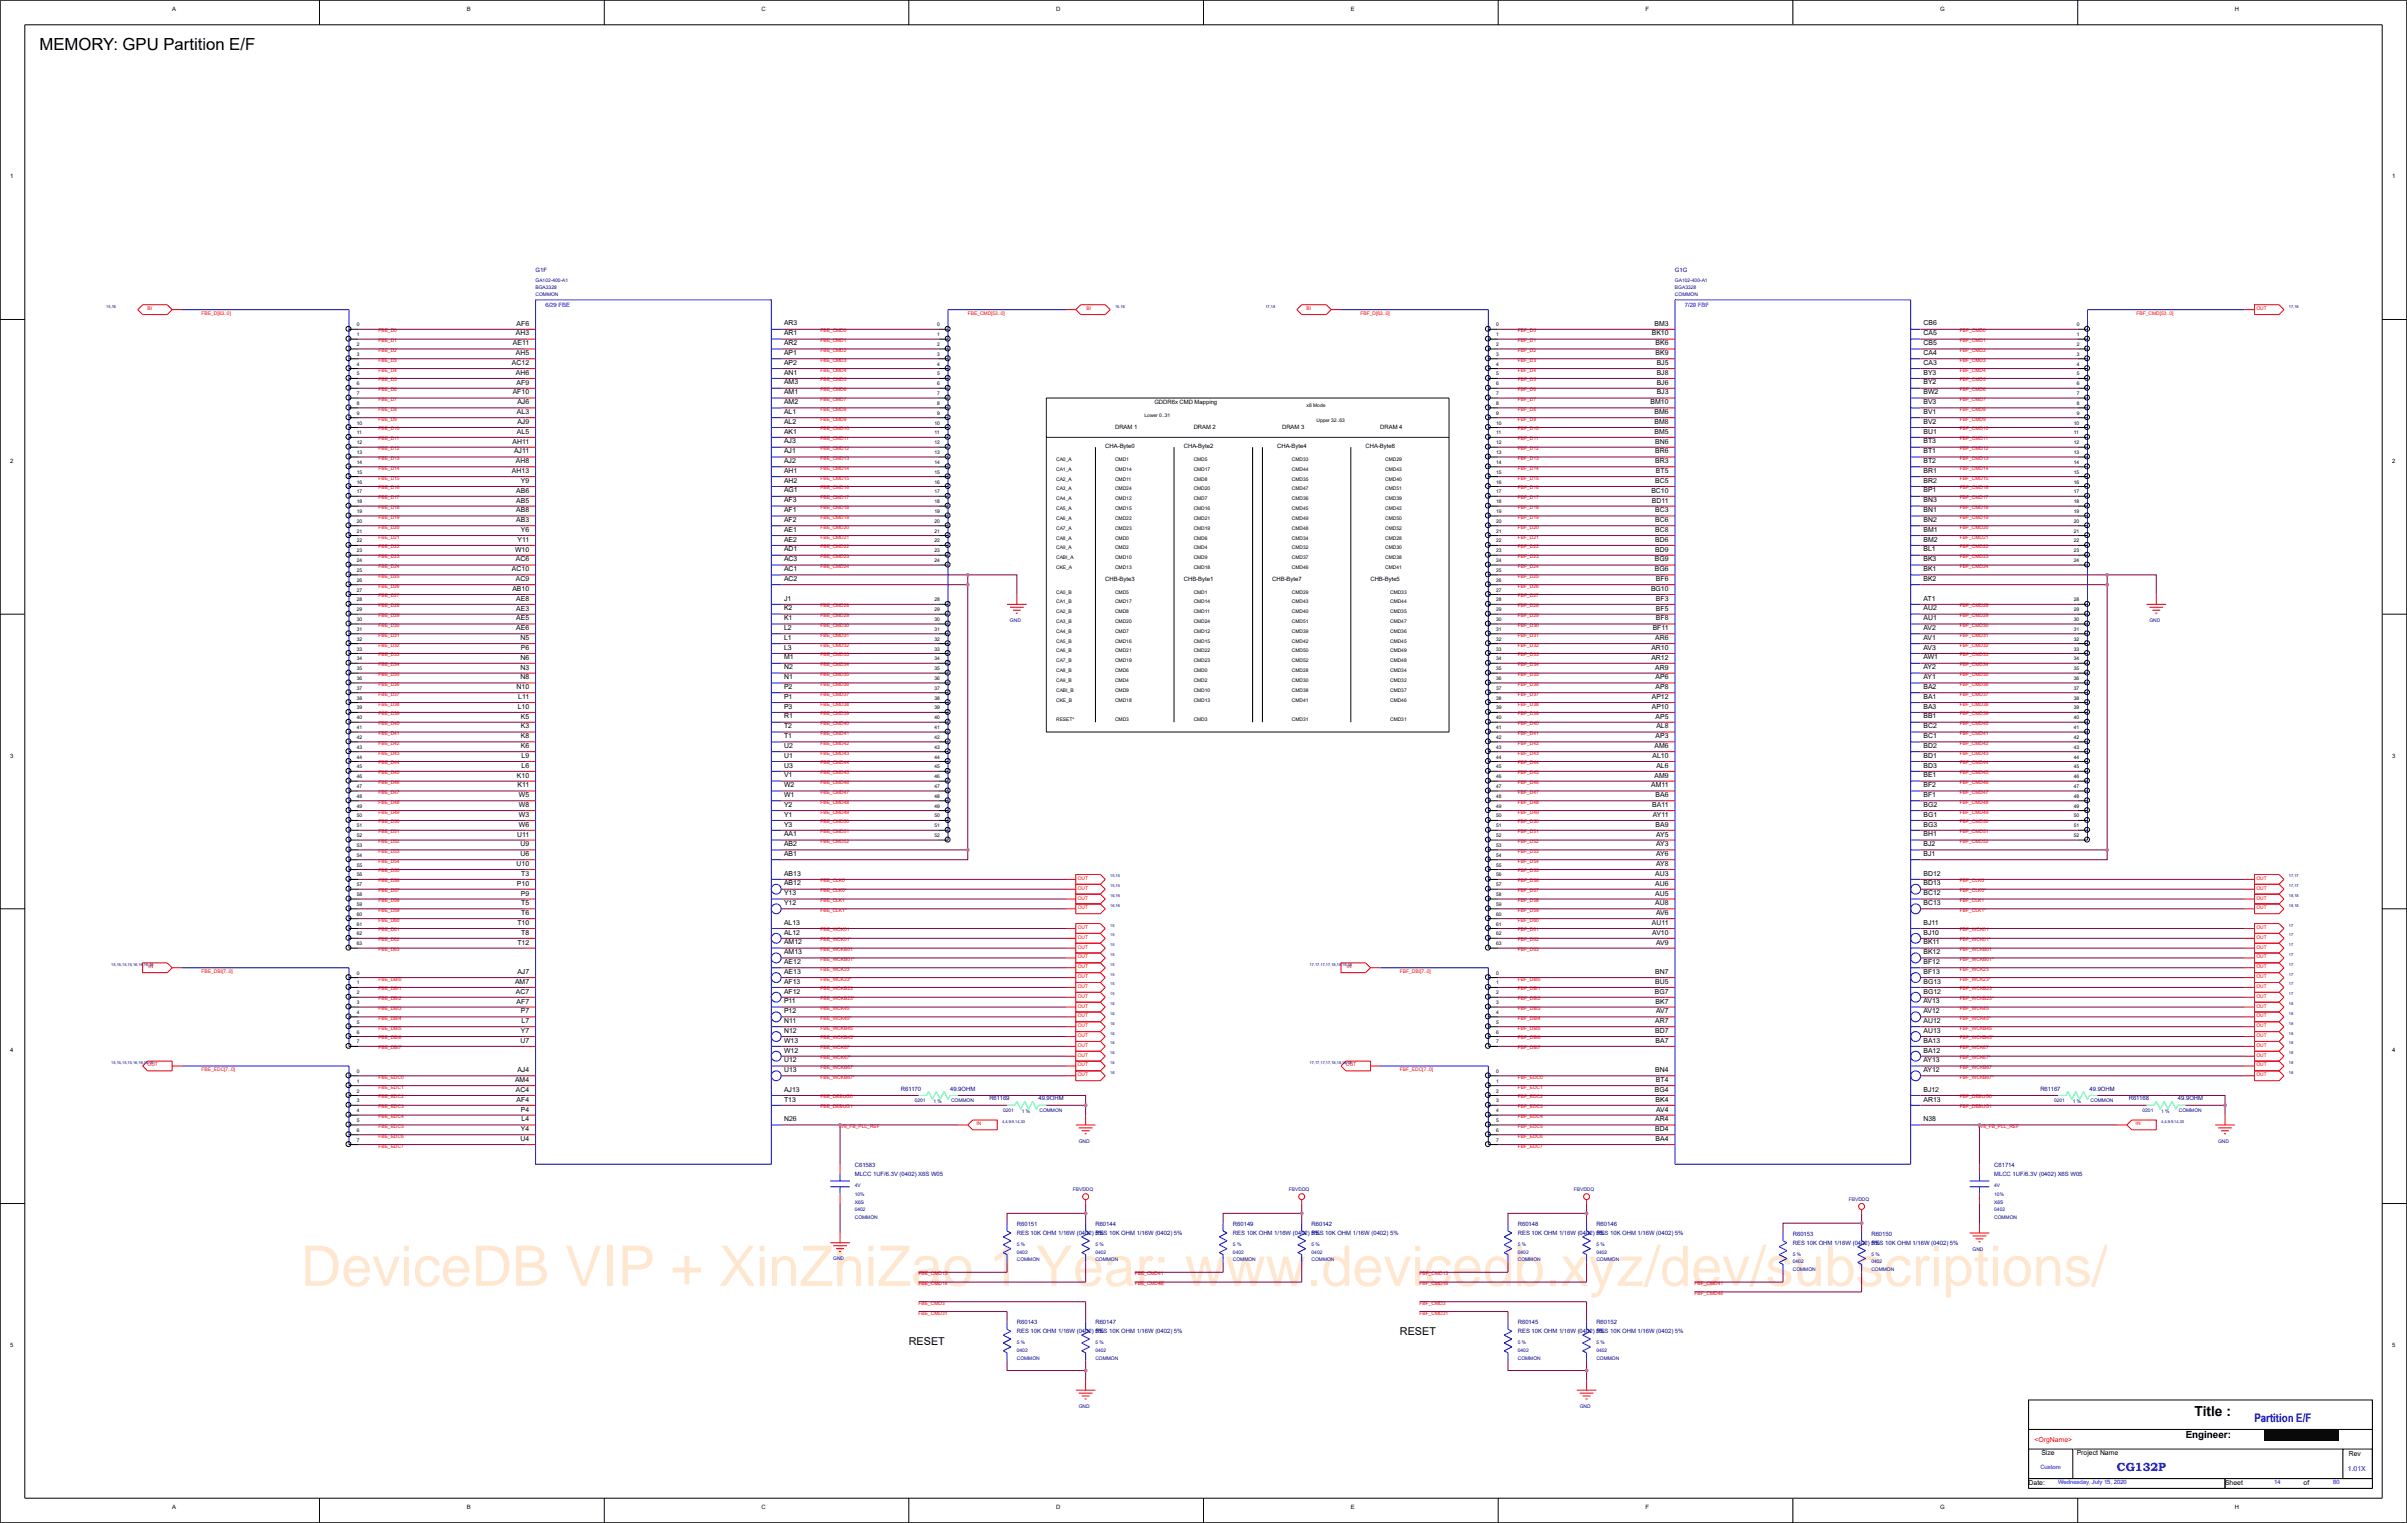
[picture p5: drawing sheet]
<svg xmlns="http://www.w3.org/2000/svg" width="271mm" height="172mm" viewBox="0 0 271 172" stroke-linecap="round" stroke-linejoin="round" font-family="sans-serif">
<defs><g id="words">
<text font-size="6.3" fill="#ff8000" x="33.9" y="145">DeviceDB VIP + XinZhiZao 1 Year: www.devicedb.xyz/dev/subscriptions/</text>
<text font-size="1.9" x="4.5" y="5.7">MEMORY: GPU Partition E/F</text>
<text font-size="1.6" x="247.4" y="159.6">Title :</text>
<g font-size="1.3" fill="#00f">
<text x="254.2" y="160.3">Partition E/F</text>
<text x="238.6" y="165.8">CG132P</text>
</g>
<g font-size="1.2">
<text x="102.5" y="151.6">RESET</text>
<text x="157.8" y="150.5">RESET</text>
</g>
<text font-size="1.1" x="246.4" y="162.1">Engineer:</text>
<g font-size=".8">
<text x="57.7" y="41.1">AC12</text>
<text x="57.8" y="38.9">AE11</text>
<text x="58.1" y="40">AH5</text>
<text x="58.1" y="37.8">AH3</text>
<text x="58.2" y="36.7">AF6</text>
<text x="88.4" y="41.1">AP2</text>
<text x="88.4" y="40">AP1</text>
<text x="88.4" y="38.9">AR2</text>
<text x="88.4" y="37.8">AR1</text>
<text x="88.4" y="36.7">AR3</text>
<text x="186.2" y="37.8">BK10</text>
<text x="186.5" y="36.7">BM3</text>
<text x="186.6" y="40">BK9</text>
<text x="186.6" y="38.9">BK6</text>
<text x="186.8" y="41.1">BJ5</text>
<text x="216.8" y="41.1">CA3</text>
<text x="216.8" y="40">CA4</text>
<text x="216.8" y="38.9">CB5</text>
<text x="216.8" y="37.8">CA5</text>
<text x="216.8" y="36.7">CB6</text>
<text x="57.8" y="44.5">AF10</text>
<text x="58.1" y="42.2">AH6</text>
<text x="58.2" y="43.4">AF9</text>
<text x="58.3" y="46.7">AL3</text>
<text x="58.3" y="47.8">AJ9</text>
<text x="58.3" y="45.6">AJ6</text>
<text x="88.4" y="47.8">AL2</text>
<text x="88.4" y="46.7">AL1</text>
<text x="88.4" y="45.5">AM2</text>
<text x="88.4" y="44.4">AM1</text>
<text x="88.4" y="43.3">AM3</text>
<text x="88.4" y="42.2">AN1</text>
<text x="186.1" y="45.6">BM10</text>
<text x="186.5" y="47.8">BM8</text>
<text x="186.5" y="46.7">BM6</text>
<text x="186.8" y="44.5">BJ3</text>
<text x="186.8" y="43.4">BJ6</text>
<text x="186.8" y="42.2">BJ8</text>
<text x="216.8" y="47.8">BV2</text>
<text x="216.8" y="46.7">BV1</text>
<text x="216.8" y="45.5">BV3</text>
<text x="216.8" y="44.4">BW2</text>
<text x="216.8" y="43.3">BY2</text>
<text x="216.8" y="42.2">BY3</text>
<text x="57.7" y="53.3">AH13</text>
<text x="57.8" y="50">AH11</text>
<text x="57.9" y="51.1">AJ11</text>
<text x="58.1" y="52.2">AH8</text>
<text x="58.3" y="48.9">AL5</text>
<text x="88.4" y="53.3">AH1</text>
<text x="88.4" y="52.2">AJ2</text>
<text x="88.4" y="51.1">AJ1</text>
<text x="88.4" y="50">AJ3</text>
<text x="88.4" y="48.9">AK1</text>
<text x="186.5" y="48.9">BM5</text>
<text x="186.6" y="52.2">BR3</text>
<text x="186.6" y="51.1">BR6</text>
<text x="186.6" y="50">BN6</text>
<text x="186.7" y="53.3">BT5</text>
<text x="216.8" y="53.3">BR1</text>
<text x="216.8" y="52.2">BT2</text>
<text x="216.8" y="51.1">BT1</text>
<text x="216.8" y="50">BT3</text>
<text x="216.8" y="48.9">BU1</text>
<text x="58.2" y="58.9">AB3</text>
<text x="58.2" y="57.8">AB8</text>
<text x="58.2" y="56.6">AB5</text>
<text x="58.2" y="55.5">AB6</text>
<text x="58.7" y="60">Y6</text>
<text x="58.7" y="54.4">Y9</text>
<text x="88.4" y="59.9">AE1</text>
<text x="88.4" y="58.8">AF2</text>
<text x="88.4" y="57.7">AF1</text>
<text x="88.4" y="56.6">AF3</text>
<text x="88.4" y="55.5">AG1</text>
<text x="88.4" y="54.4">AH2</text>
<text x="186.2" y="55.5">BC10</text>
<text x="186.2" y="56.6">BD11</text>
<text x="186.6" y="60">BC8</text>
<text x="186.6" y="58.9">BC6</text>
<text x="186.6" y="57.8">BC3</text>
<text x="186.6" y="54.4">BC5</text>
<text x="216.8" y="59.9">BM1</text>
<text x="216.8" y="58.8">BN2</text>
<text x="216.8" y="57.7">BN1</text>
<text x="216.8" y="56.6">BN3</text>
<text x="216.8" y="55.5">BP1</text>
<text x="216.8" y="54.4">BR2</text>
<text x="57.7" y="64.4">AC10</text>
<text x="58.1" y="62.2">W10</text>
<text x="58.1" y="65.5">AC9</text>
<text x="58.1" y="63.3">AC6</text>
<text x="58.3" y="61.1">Y11</text>
<text x="88.4" y="65.5">AC2</text>
<text x="88.4" y="64.4">AC1</text>
<text x="88.4" y="63.3">AC3</text>
<text x="88.4" y="62.2">AD1</text>
<text x="88.4" y="61.1">AE2</text>
<text x="186.5" y="64.4">BG6</text>
<text x="186.5" y="63.3">BG9</text>
<text x="186.6" y="62.2">BD9</text>
<text x="186.6" y="61.1">BD6</text>
<text x="186.7" y="65.5">BF6</text>
<text x="216.8" y="65.5">BK2</text>
<text x="216.8" y="64.4">BK1</text>
<text x="216.8" y="63.3">BK3</text>
<text x="216.8" y="62.2">BL1</text>
<text x="216.8" y="61.1">BM2</text>
<text x="57.8" y="66.6">AB10</text>
<text x="58.2" y="71">AE6</text>
<text x="58.2" y="69.9">AE5</text>
<text x="58.2" y="68.8">AE3</text>
<text x="58.2" y="67.7">AE8</text>
<text x="88.4" y="71">L2</text>
<text x="88.4" y="69.9">K1</text>
<text x="88.4" y="68.8">K2</text>
<text x="88.4" y="67.7">J1</text>
<text x="186.1" y="66.6">BG10</text>
<text x="186.3" y="71">BF11</text>
<text x="186.7" y="69.9">BF8</text>
<text x="186.7" y="68.8">BF5</text>
<text x="186.7" y="67.7">BF3</text>
<text x="216.8" y="71">AV2</text>
<text x="216.8" y="69.9">AU1</text>
<text x="216.8" y="68.8">AU2</text>
<text x="216.8" y="67.7">AT1</text>
<text x="58.2" y="77.7">N10</text>
<text x="58.7" y="76.6">N8</text>
<text x="58.7" y="75.5">N3</text>
<text x="58.7" y="74.4">N6</text>
<text x="58.7" y="72.2">N5</text>
<text x="58.7" y="73.3">P6</text>
<text x="88.4" y="77.7">P2</text>
<text x="88.4" y="76.6">N1</text>
<text x="88.4" y="75.5">N2</text>
<text x="88.4" y="74.3">M1</text>
<text x="88.4" y="73.2">L3</text>
<text x="88.4" y="72.1">L1</text>
<text x="186.2" y="74.4">AR12</text>
<text x="186.2" y="73.3">AR10</text>
<text x="186.6" y="75.5">AR9</text>
<text x="186.6" y="72.2">AR6</text>
<text x="186.6" y="77.7">AP8</text>
<text x="186.6" y="76.6">AP6</text>
<text x="216.8" y="77.7">BA2</text>
<text x="216.8" y="76.6">AY1</text>
<text x="216.8" y="75.5">AY2</text>
<text x="216.8" y="74.3">AW1</text>
<text x="216.8" y="73.2">AV3</text>
<text x="216.8" y="72.1">AV1</text>
<text x="58.4" y="79.9">L10</text>
<text x="58.4" y="78.8">L11</text>
<text x="58.7" y="83.2">K8</text>
<text x="58.7" y="82.1">K3</text>
<text x="58.7" y="81">K5</text>
<text x="88.4" y="83.2">T1</text>
<text x="88.4" y="82.1">T2</text>
<text x="88.4" y="81">R1</text>
<text x="88.4" y="79.9">P3</text>
<text x="88.4" y="78.8">P1</text>
<text x="186.2" y="79.9">AP10</text>
<text x="186.2" y="78.8">AP12</text>
<text x="186.6" y="83.2">AP3</text>
<text x="186.6" y="81">AP5</text>
<text x="186.7" y="82.1">AL8</text>
<text x="216.8" y="83.2">BC1</text>
<text x="216.8" y="82.1">BC2</text>
<text x="216.8" y="81">BB1</text>
<text x="216.8" y="79.9">BA3</text>
<text x="216.8" y="78.8">BA1</text>
<text x="58.3" y="87.7">K10</text>
<text x="58.3" y="88.8">K11</text>
<text x="58.5" y="89.9">W5</text>
<text x="58.7" y="84.3">K6</text>
<text x="58.8" y="86.6">L6</text>
<text x="58.8" y="85.4">L9</text>
<text x="88.4" y="89.9">W1</text>
<text x="88.4" y="88.7">W2</text>
<text x="88.4" y="87.6">V1</text>
<text x="88.4" y="86.5">U3</text>
<text x="88.4" y="85.4">U1</text>
<text x="88.4" y="84.3">U2</text>
<text x="186.1" y="88.8">AM11</text>
<text x="186.3" y="85.4">AL10</text>
<text x="186.5" y="87.7">AM9</text>
<text x="186.5" y="84.3">AM6</text>
<text x="186.6" y="89.9">BA6</text>
<text x="186.7" y="86.6">AL6</text>
<text x="216.8" y="89.9">BF1</text>
<text x="216.8" y="88.7">BF2</text>
<text x="216.8" y="87.6">BE1</text>
<text x="216.8" y="86.5">BD3</text>
<text x="216.8" y="85.4">BD1</text>
<text x="216.8" y="84.3">BD2</text>
<text x="58.3" y="94.3">U11</text>
<text x="58.5" y="93.2">W6</text>
<text x="58.5" y="92.1">W3</text>
<text x="58.5" y="91">W8</text>
<text x="58.7" y="95.4">U9</text>
<text x="88.4" y="95.4">AB2</text>
<text x="88.4" y="94.3">AA1</text>
<text x="88.4" y="93.2">Y3</text>
<text x="88.4" y="92.1">Y1</text>
<text x="88.4" y="91">Y2</text>
<text x="186.3" y="91">BA11</text>
<text x="186.3" y="92.1">AY11</text>
<text x="186.6" y="93.2">BA9</text>
<text x="186.7" y="95.4">AY3</text>
<text x="186.7" y="94.3">AY5</text>
<text x="216.8" y="95.4">BJ2</text>
<text x="216.8" y="94.3">BH1</text>
<text x="216.8" y="93.2">BG3</text>
<text x="216.8" y="92.1">BG1</text>
<text x="216.8" y="91">BG2</text>
<text x="58.2" y="97.6">U10</text>
<text x="58.3" y="99.8">P10</text>
<text x="58.7" y="96.5">U6</text>
<text x="58.7" y="101">P9</text>
<text x="58.8" y="98.7">T3</text>
<text x="88.4" y="100.9">Y13</text>
<text x="88.4" y="99.8">AB12</text>
<text x="88.4" y="98.7">AB13</text>
<text x="88.4" y="96.5">AB1</text>
<text x="186.6" y="101">AU5</text>
<text x="186.6" y="99.8">AU6</text>
<text x="186.6" y="98.7">AU3</text>
<text x="186.7" y="97.6">AY8</text>
<text x="186.7" y="96.5">AY6</text>
<text x="216.8" y="100.9">BC12</text>
<text x="216.8" y="99.8">BD13</text>
<text x="216.8" y="98.7">BD12</text>
<text x="216.8" y="96.5">BJ1</text>
<text x="58.3" y="106.5">T12</text>
<text x="58.3" y="104.3">T10</text>
<text x="58.8" y="105.4">T8</text>
<text x="58.8" y="103.2">T6</text>
<text x="58.8" y="102.1">T5</text>
<text x="88.4" y="107.6">AM13</text>
<text x="88.4" y="106.5">AM12</text>
<text x="88.4" y="105.4">AL12</text>
<text x="88.4" y="104.2">AL13</text>
<text x="88.4" y="102">Y12</text>
<text x="186.2" y="104.3">AU11</text>
<text x="186.3" y="105.4">AV10</text>
<text x="186.6" y="102.1">AU8</text>
<text x="186.7" y="106.5">AV9</text>
<text x="186.7" y="103.2">AV6</text>
<text x="216.8" y="107.6">BK12</text>
<text x="216.8" y="106.5">BK11</text>
<text x="216.8" y="105.4">BJ10</text>
<text x="216.8" y="104.2">BJ11</text>
<text x="216.8" y="102">BC13</text>
<text x="58.1" y="110.9">AM7</text>
<text x="58.1" y="112">AC7</text>
<text x="58.2" y="113.1">AF7</text>
<text x="58.3" y="109.8">AJ7</text>
<text x="88.4" y="113.1">P11</text>
<text x="88.4" y="112">AF12</text>
<text x="88.4" y="110.9">AF13</text>
<text x="88.4" y="109.8">AE13</text>
<text x="88.4" y="108.7">AE12</text>
<text x="186.5" y="112">BG7</text>
<text x="186.6" y="110.9">BU5</text>
<text x="186.6" y="109.8">BN7</text>
<text x="186.6" y="113.1">BK7</text>
<text x="216.8" y="113.1">AV13</text>
<text x="216.8" y="112">BG12</text>
<text x="216.8" y="110.9">BG13</text>
<text x="216.8" y="109.8">BF13</text>
<text x="216.8" y="108.7">BF12</text>
<text x="58.7" y="117.6">U7</text>
<text x="58.7" y="116.5">Y7</text>
<text x="58.7" y="114.2">P7</text>
<text x="58.8" y="115.3">L7</text>
<text x="88.4" y="119.8">U12</text>
<text x="88.4" y="118.6">W12</text>
<text x="88.4" y="117.5">W13</text>
<text x="88.4" y="116.4">N12</text>
<text x="88.4" y="115.3">N11</text>
<text x="88.4" y="114.2">P12</text>
<text x="186.6" y="116.5">BD7</text>
<text x="186.6" y="115.3">AR7</text>
<text x="186.6" y="117.6">BA7</text>
<text x="186.7" y="114.2">AV7</text>
<text x="216.8" y="119.8">AY13</text>
<text x="216.8" y="118.6">BA12</text>
<text x="216.8" y="117.5">BA13</text>
<text x="216.8" y="116.4">AU13</text>
<text x="216.8" y="115.3">AU12</text>
<text x="216.8" y="114.2">AV12</text>
<text x="58.1" y="122">AM4</text>
<text x="58.1" y="123.1">AC4</text>
<text x="58.2" y="124.2">AF4</text>
<text x="58.3" y="120.9">AJ4</text>
<text x="58.7" y="125.3">P4</text>
<text x="88.4" y="124.2">T13</text>
<text x="88.4" y="123.1">AJ13</text>
<text x="88.4" y="120.9">U13</text>
<text x="186.5" y="123.1">BG4</text>
<text x="186.6" y="120.9">BN4</text>
<text x="186.6" y="124.2">BK4</text>
<text x="186.7" y="122">BT4</text>
<text x="186.7" y="125.3">AV4</text>
<text x="216.8" y="124.2">AR13</text>
<text x="216.8" y="123.1">BJ12</text>
<text x="216.8" y="120.9">AY12</text>
<text x="58.7" y="128.6">U4</text>
<text x="58.7" y="127.5">Y4</text>
<text x="58.8" y="126.4">L4</text>
<text x="88.4" y="126.4">N26</text>
<text x="186.6" y="127.5">BD4</text>
<text x="186.6" y="126.4">AR4</text>
<text x="186.6" y="128.6">BA4</text>
<text x="216.8" y="126.4">N38</text>
<text x="228.7" y="167.4">Date:</text>
<text x="230.1" y="164.1">Size</text>
<text x="234.1" y="164.1">Project Name</text>
<text x="250.8" y="167.4">Sheet</text>
<text x="259.7" y="167.4">of</text>
<text x="264.8" y="164.2">Rev</text>
</g>
<text font-size=".8" fill="#f00" x="229.3" y="162.6">&lt;OrgName&gt;</text>
<text font-size=".8" fill="#00f" x="264.7" y="165.8">1.01X</text>
<g font-size=".7">
<text x="19.4" y="1.2">A</text>
<text x="52.6" y="1.2">B</text>
<text x="85.8" y="1.2">C</text>
<text x="119.1" y="1.2">D</text>
<text x="152.3" y="1.2">E</text>
<text x="185.5" y="1.2">F</text>
<text x="218.7" y="1.2">G</text>
<text x="251.9" y="1.2">H</text>
<text x="1.1" y="20.1">1</text>
<text x="269.7" y="20.1">1</text>
<text x="130.1" y="45.5">GDDR6x CMD Mapping</text>
<text x="1.1" y="52.2">2</text>
<text x="124.6" y="50.5">CHA-Byte0</text>
<text x="125.7" y="48.3">DRAM 1</text>
<text x="133.5" y="50.5">CHA-Byte2</text>
<text x="134.6" y="48.3">DRAM 2</text>
<text x="144" y="50.5">CHA-Byte4</text>
<text x="144.5" y="48.3">DRAM 3</text>
<text x="153.9" y="50.5">CHA-Byte6</text>
<text x="155.6" y="48.3">DRAM 4</text>
<text x="269.7" y="52.2">2</text>
<text x="124.6" y="65.5">CHB-Byte3</text>
<text x="133.5" y="65.5">CHB-Byte1</text>
<text x="143.4" y="65.5">CHB-Byte7</text>
<text x="154.5" y="65.5">CHB-Byte5</text>
<text x="1.1" y="85.4">3</text>
<text x="269.7" y="85.4">3</text>
<text x="1.1" y="118.6">4</text>
<text x="269.7" y="118.6">4</text>
<text x="1.1" y="151.8">5</text>
<text x="269.7" y="151.8">5</text>
<text x="19.4" y="170.1">A</text>
<text x="52.6" y="170.1">B</text>
<text x="85.8" y="170.1">C</text>
<text x="119.1" y="170.1">D</text>
<text x="152.3" y="170.1">E</text>
<text x="185.5" y="170.1">F</text>
<text x="218.7" y="170.1">G</text>
<text x="251.9" y="170.1">H</text>
</g>
<g font-size=".7" fill="#0000a0">
<text x="60.4" y="30.7">G1F</text>
<text x="188.8" y="30.7">G1G</text>
<text x="101.6" y="122.9">R61170</text>
<text x="107.1" y="122.9">49.9OHM</text>
<text x="111.5" y="124">R61169</text>
<text x="117.1" y="124">49.9OHM</text>
<text x="230" y="122.9">R61167</text>
<text x="235.5" y="122.9">49.9OHM</text>
<text x="240" y="124">R61168</text>
<text x="245.5" y="124">49.9OHM</text>
<text x="96.4" y="131.6">C61583</text>
<text x="224.8" y="131.6">C61714</text>
<text x="96.4" y="132.6">MLCC 1UF/6.3V (0402) X6S W05</text>
<text x="224.8" y="132.6">MLCC 1UF/6.3V (0402) X6S W05</text>
<text x="114.6" y="138.2">R60151</text>
<text x="114.6" y="139.2">RES 10K OHM 1/16W (0402) 5%</text>
<text x="123.5" y="138.2">R60144</text>
<text x="123.5" y="139.2">RES 10K OHM 1/16W (0402) 5%</text>
<text x="139" y="138.2">R60149</text>
<text x="139" y="139.2">RES 10K OHM 1/16W (0402) 5%</text>
<text x="147.9" y="138.2">R60142</text>
<text x="147.9" y="139.2">RES 10K OHM 1/16W (0402) 5%</text>
<text x="171.1" y="138.2">R60148</text>
<text x="171.1" y="139.2">RES 10K OHM 1/16W (0402) 5%</text>
<text x="180" y="138.2">R60146</text>
<text x="180" y="139.2">RES 10K OHM 1/16W (0402) 5%</text>
<text x="202.1" y="139.3">R60153</text>
<text x="202.1" y="140.3">RES 10K OHM 1/16W (0402) 5%</text>
<text x="211" y="139.3">R60150</text>
<text x="211" y="140.3">RES 10K OHM 1/16W (0402) 5%</text>
<text x="114.6" y="149.3">R60143</text>
<text x="123.5" y="149.3">R60147</text>
<text x="171.1" y="149.3">R60145</text>
<text x="180" y="149.3">R60152</text>
<text x="114.6" y="150.3">RES 10K OHM 1/16W (0402) 5%</text>
<text x="123.5" y="150.3">RES 10K OHM 1/16W (0402) 5%</text>
<text x="171.1" y="150.3">RES 10K OHM 1/16W (0402) 5%</text>
<text x="180" y="150.3">RES 10K OHM 1/16W (0402) 5%</text>
</g>
<g font-size=".7" fill="#00f">
<text x="61.5" y="34.6">6/29 FBE</text>
<text x="189.9" y="34.6">7/29 FBF</text>
<text x="230" y="165.6">Custom</text>
<text x="232" y="167.3">Wednesday, July 15, 2020</text>
<text x="256.4" y="167.3">14</text>
<text x="263" y="167.3">80</text>
</g>
<g font-size=".6" fill="#f00">
<text x="16.6" y="35">BI</text>
<text x="22.7" y="35.5">FBE_D[63..0]</text>
<text x="109.1" y="35.5">FBE_CMD[53..0]</text>
<text x="122.5" y="35">BI</text>
<text x="147.3" y="35">BI</text>
<text x="153.4" y="35.5">FBF_D[63..0]</text>
<text x="240.9" y="35.5">FBF_CMD[53..0]</text>
<text x="254.4" y="35">OUT</text>
<text x="42.7" y="37.5">FBE_D0</text>
<text x="42.7" y="38.6">FBE_D1</text>
<text x="42.7" y="39.7">FBE_D2</text>
<text x="42.7" y="40.8">FBE_D3</text>
<text x="42.7" y="41.9">FBE_D4</text>
<text x="92.5" y="37.5">FBE_CMD0</text>
<text x="92.5" y="38.6">FBE_CMD1</text>
<text x="92.5" y="39.7">FBE_CMD2</text>
<text x="92.5" y="40.8">FBE_CMD3</text>
<text x="92.5" y="41.9">FBE_CMD4</text>
<text x="171.1" y="37.5">FBF_D0</text>
<text x="171.1" y="38.6">FBF_D1</text>
<text x="171.1" y="39.7">FBF_D2</text>
<text x="171.1" y="40.8">FBF_D3</text>
<text x="171.1" y="41.9">FBF_D4</text>
<text x="220.9" y="37.5">FBF_CMD0</text>
<text x="220.9" y="38.6">FBF_CMD1</text>
<text x="220.9" y="39.7">FBF_CMD2</text>
<text x="220.9" y="40.8">FBF_CMD3</text>
<text x="220.9" y="41.9">FBF_CMD4</text>
<text x="42.7" y="43">FBE_D5</text>
<text x="42.7" y="44.1">FBE_D6</text>
<text x="42.7" y="45.2">FBE_D7</text>
<text x="42.7" y="46.3">FBE_D8</text>
<text x="42.7" y="47.4">FBE_D9</text>
<text x="92.5" y="43">FBE_CMD5</text>
<text x="92.5" y="44.1">FBE_CMD6</text>
<text x="92.5" y="45.2">FBE_CMD7</text>
<text x="92.5" y="46.3">FBE_CMD8</text>
<text x="92.5" y="47.4">FBE_CMD9</text>
<text x="171.1" y="43">FBF_D5</text>
<text x="171.1" y="44.1">FBF_D6</text>
<text x="171.1" y="45.2">FBF_D7</text>
<text x="171.1" y="46.3">FBF_D8</text>
<text x="171.1" y="47.4">FBF_D9</text>
<text x="220.9" y="43">FBF_CMD5</text>
<text x="220.9" y="44.1">FBF_CMD6</text>
<text x="220.9" y="45.2">FBF_CMD7</text>
<text x="220.9" y="46.3">FBF_CMD8</text>
<text x="220.9" y="47.4">FBF_CMD9</text>
<text x="42.7" y="48.5">FBE_D10</text>
<text x="42.7" y="49.6">FBE_D11</text>
<text x="42.7" y="50.7">FBE_D12</text>
<text x="42.7" y="51.8">FBE_D13</text>
<text x="42.7" y="53">FBE_D14</text>
<text x="92.5" y="48.5">FBE_CMD10</text>
<text x="92.5" y="49.6">FBE_CMD11</text>
<text x="92.5" y="50.7">FBE_CMD12</text>
<text x="92.5" y="51.8">FBE_CMD13</text>
<text x="92.5" y="53">FBE_CMD14</text>
<text x="171.1" y="48.5">FBF_D10</text>
<text x="171.1" y="49.6">FBF_D11</text>
<text x="171.1" y="50.7">FBF_D12</text>
<text x="171.1" y="51.8">FBF_D13</text>
<text x="171.1" y="53">FBF_D14</text>
<text x="220.9" y="48.5">FBF_CMD10</text>
<text x="220.9" y="49.6">FBF_CMD11</text>
<text x="220.9" y="50.7">FBF_CMD12</text>
<text x="220.9" y="51.8">FBF_CMD13</text>
<text x="220.9" y="53">FBF_CMD14</text>
<text x="42.7" y="54.1">FBE_D15</text>
<text x="42.7" y="55.2">FBE_D16</text>
<text x="42.7" y="56.3">FBE_D17</text>
<text x="42.7" y="57.4">FBE_D18</text>
<text x="42.7" y="58.5">FBE_D19</text>
<text x="42.7" y="59.6">FBE_D20</text>
<text x="92.5" y="54.1">FBE_CMD15</text>
<text x="92.5" y="55.2">FBE_CMD16</text>
<text x="92.5" y="56.3">FBE_CMD17</text>
<text x="92.5" y="57.4">FBE_CMD18</text>
<text x="92.5" y="58.5">FBE_CMD19</text>
<text x="92.5" y="59.6">FBE_CMD20</text>
<text x="171.1" y="54.1">FBF_D15</text>
<text x="171.1" y="55.2">FBF_D16</text>
<text x="171.1" y="56.3">FBF_D17</text>
<text x="171.1" y="57.4">FBF_D18</text>
<text x="171.1" y="58.5">FBF_D19</text>
<text x="171.1" y="59.6">FBF_D20</text>
<text x="220.9" y="54.1">FBF_CMD15</text>
<text x="220.9" y="55.2">FBF_CMD16</text>
<text x="220.9" y="56.3">FBF_CMD17</text>
<text x="220.9" y="57.4">FBF_CMD18</text>
<text x="220.9" y="58.5">FBF_CMD19</text>
<text x="220.9" y="59.6">FBF_CMD20</text>
<text x="42.7" y="60.7">FBE_D21</text>
<text x="42.7" y="61.8">FBE_D22</text>
<text x="42.7" y="62.9">FBE_D23</text>
<text x="42.7" y="64">FBE_D24</text>
<text x="42.7" y="65.1">FBE_D25</text>
<text x="92.5" y="60.7">FBE_CMD21</text>
<text x="92.5" y="61.8">FBE_CMD22</text>
<text x="92.5" y="62.9">FBE_CMD23</text>
<text x="92.5" y="64">FBE_CMD24</text>
<text x="171.1" y="60.7">FBF_D21</text>
<text x="171.1" y="61.8">FBF_D22</text>
<text x="171.1" y="62.9">FBF_D23</text>
<text x="171.1" y="64">FBF_D24</text>
<text x="171.1" y="65.1">FBF_D25</text>
<text x="220.9" y="60.7">FBF_CMD21</text>
<text x="220.9" y="61.8">FBF_CMD22</text>
<text x="220.9" y="62.9">FBF_CMD23</text>
<text x="220.9" y="64">FBF_CMD24</text>
<text x="42.7" y="66.2">FBE_D26</text>
<text x="42.7" y="67.4">FBE_D27</text>
<text x="42.7" y="68.5">FBE_D28</text>
<text x="42.7" y="69.6">FBE_D29</text>
<text x="42.7" y="70.7">FBE_D30</text>
<text x="42.7" y="71.8">FBE_D31</text>
<text x="92.5" y="68.5">FBE_CMD28</text>
<text x="92.5" y="69.6">FBE_CMD29</text>
<text x="92.5" y="70.7">FBE_CMD30</text>
<text x="92.5" y="71.8">FBE_CMD31</text>
<text x="171.1" y="66.2">FBF_D26</text>
<text x="171.1" y="67.4">FBF_D27</text>
<text x="171.1" y="68.5">FBF_D28</text>
<text x="171.1" y="69.6">FBF_D29</text>
<text x="171.1" y="70.7">FBF_D30</text>
<text x="171.1" y="71.8">FBF_D31</text>
<text x="220.9" y="68.5">FBF_CMD28</text>
<text x="220.9" y="69.6">FBF_CMD29</text>
<text x="220.9" y="70.7">FBF_CMD30</text>
<text x="220.9" y="71.8">FBF_CMD31</text>
<text x="42.7" y="72.9">FBE_D32</text>
<text x="42.7" y="74">FBE_D33</text>
<text x="42.7" y="75.1">FBE_D34</text>
<text x="42.7" y="76.2">FBE_D35</text>
<text x="42.7" y="77.3">FBE_D36</text>
<text x="92.5" y="72.9">FBE_CMD32</text>
<text x="92.5" y="74">FBE_CMD33</text>
<text x="92.5" y="75.1">FBE_CMD34</text>
<text x="92.5" y="76.2">FBE_CMD35</text>
<text x="92.5" y="77.3">FBE_CMD36</text>
<text x="171.1" y="72.9">FBF_D32</text>
<text x="171.1" y="74">FBF_D33</text>
<text x="171.1" y="75.1">FBF_D34</text>
<text x="171.1" y="76.2">FBF_D35</text>
<text x="171.1" y="77.3">FBF_D36</text>
<text x="220.9" y="72.9">FBF_CMD32</text>
<text x="220.9" y="74">FBF_CMD33</text>
<text x="220.9" y="75.1">FBF_CMD34</text>
<text x="220.9" y="76.2">FBF_CMD35</text>
<text x="220.9" y="77.3">FBF_CMD36</text>
<text x="42.7" y="78.4">FBE_D37</text>
<text x="42.7" y="79.5">FBE_D38</text>
<text x="42.7" y="80.6">FBE_D39</text>
<text x="42.7" y="81.7">FBE_D40</text>
<text x="42.7" y="82.9">FBE_D41</text>
<text x="42.7" y="84">FBE_D42</text>
<text x="92.5" y="78.4">FBE_CMD37</text>
<text x="92.5" y="79.5">FBE_CMD38</text>
<text x="92.5" y="80.6">FBE_CMD39</text>
<text x="92.5" y="81.7">FBE_CMD40</text>
<text x="92.5" y="82.9">FBE_CMD41</text>
<text x="92.5" y="84">FBE_CMD42</text>
<text x="171.1" y="78.4">FBF_D37</text>
<text x="171.1" y="79.5">FBF_D38</text>
<text x="171.1" y="80.6">FBF_D39</text>
<text x="171.1" y="81.7">FBF_D40</text>
<text x="171.1" y="82.9">FBF_D41</text>
<text x="171.1" y="84">FBF_D42</text>
<text x="220.9" y="78.4">FBF_CMD37</text>
<text x="220.9" y="79.5">FBF_CMD38</text>
<text x="220.9" y="80.6">FBF_CMD39</text>
<text x="220.9" y="81.7">FBF_CMD40</text>
<text x="220.9" y="82.9">FBF_CMD41</text>
<text x="220.9" y="84">FBF_CMD42</text>
<text x="42.7" y="85.1">FBE_D43</text>
<text x="42.7" y="86.2">FBE_D44</text>
<text x="42.7" y="87.3">FBE_D45</text>
<text x="42.7" y="88.4">FBE_D46</text>
<text x="42.7" y="89.5">FBE_D47</text>
<text x="92.5" y="85.1">FBE_CMD43</text>
<text x="92.5" y="86.2">FBE_CMD44</text>
<text x="92.5" y="87.3">FBE_CMD45</text>
<text x="92.5" y="88.4">FBE_CMD46</text>
<text x="92.5" y="89.5">FBE_CMD47</text>
<text x="171.1" y="85.1">FBF_D43</text>
<text x="171.1" y="86.2">FBF_D44</text>
<text x="171.1" y="87.3">FBF_D45</text>
<text x="171.1" y="88.4">FBF_D46</text>
<text x="171.1" y="89.5">FBF_D47</text>
<text x="220.9" y="85.1">FBF_CMD43</text>
<text x="220.9" y="86.2">FBF_CMD44</text>
<text x="220.9" y="87.3">FBF_CMD45</text>
<text x="220.9" y="88.4">FBF_CMD46</text>
<text x="220.9" y="89.5">FBF_CMD47</text>
<text x="42.7" y="90.6">FBE_D48</text>
<text x="42.7" y="91.7">FBE_D49</text>
<text x="42.7" y="92.8">FBE_D50</text>
<text x="42.7" y="93.9">FBE_D51</text>
<text x="42.7" y="95">FBE_D52</text>
<text x="92.5" y="90.6">FBE_CMD48</text>
<text x="92.5" y="91.7">FBE_CMD49</text>
<text x="92.5" y="92.8">FBE_CMD50</text>
<text x="92.5" y="93.9">FBE_CMD51</text>
<text x="92.5" y="95">FBE_CMD52</text>
<text x="171.1" y="90.6">FBF_D48</text>
<text x="171.1" y="91.7">FBF_D49</text>
<text x="171.1" y="92.8">FBF_D50</text>
<text x="171.1" y="93.9">FBF_D51</text>
<text x="171.1" y="95">FBF_D52</text>
<text x="220.9" y="90.6">FBF_CMD48</text>
<text x="220.9" y="91.7">FBF_CMD49</text>
<text x="220.9" y="92.8">FBF_CMD50</text>
<text x="220.9" y="93.9">FBF_CMD51</text>
<text x="220.9" y="95">FBF_CMD52</text>
<text x="42.7" y="96.1">FBE_D53</text>
<text x="42.7" y="97.2">FBE_D54</text>
<text x="42.7" y="98.4">FBE_D55</text>
<text x="42.7" y="99.5">FBE_D56</text>
<text x="42.7" y="100.6">FBE_D57</text>
<text x="42.7" y="101.7">FBE_D58</text>
<text x="92.5" y="99.5">FBE_CLK0</text>
<text x="92.5" y="100.6">FBE_CLK0*</text>
<text x="92.5" y="101.7">FBE_CLK1</text>
<text x="121.5" y="101.4">OUT</text>
<text x="121.5" y="100.3">OUT</text>
<text x="121.5" y="99.2">OUT</text>
<text x="171.1" y="96.1">FBF_D53</text>
<text x="171.1" y="97.2">FBF_D54</text>
<text x="171.1" y="98.4">FBF_D55</text>
<text x="171.1" y="99.5">FBF_D56</text>
<text x="171.1" y="100.6">FBF_D57</text>
<text x="171.1" y="101.7">FBF_D58</text>
<text x="220.9" y="99.5">FBF_CLK0</text>
<text x="220.9" y="100.6">FBF_CLK0*</text>
<text x="220.9" y="101.7">FBF_CLK1</text>
<text x="254.4" y="101.4">OUT</text>
<text x="254.4" y="100.3">OUT</text>
<text x="254.4" y="99.2">OUT</text>
<text x="42.7" y="102.8">FBE_D59</text>
<text x="42.7" y="103.9">FBE_D60</text>
<text x="42.7" y="105">FBE_D61</text>
<text x="42.7" y="106.1">FBE_D62</text>
<text x="42.7" y="107.2">FBE_D63</text>
<text x="92.5" y="102.8">FBE_CLK1*</text>
<text x="92.5" y="105">FBE_WCK01</text>
<text x="92.5" y="106.1">FBE_WCK01*</text>
<text x="92.5" y="107.2">FBE_WCKB01</text>
<text x="121.5" y="106.9">OUT</text>
<text x="121.5" y="105.8">OUT</text>
<text x="121.5" y="104.7">OUT</text>
<text x="121.5" y="102.5">OUT</text>
<text x="171.1" y="102.8">FBF_D59</text>
<text x="171.1" y="103.9">FBF_D60</text>
<text x="171.1" y="105">FBF_D61</text>
<text x="171.1" y="106.1">FBF_D62</text>
<text x="171.1" y="107.2">FBF_D63</text>
<text x="220.9" y="102.8">FBF_CLK1*</text>
<text x="220.9" y="105">FBF_WCK01</text>
<text x="220.9" y="106.1">FBF_WCK01*</text>
<text x="220.9" y="107.2">FBF_WCKB01</text>
<text x="254.4" y="106.9">OUT</text>
<text x="254.4" y="105.8">OUT</text>
<text x="254.4" y="104.7">OUT</text>
<text x="254.4" y="102.5">OUT</text>
<text x="16.7" y="109.2">IN</text>
<text x="22.7" y="109.6">FBE_DBI[7..0]</text>
<text x="42.7" y="110.5">FBE_DBI0</text>
<text x="42.7" y="111.6">FBE_DBI1</text>
<text x="42.7" y="112.7">FBE_DBI2</text>
<text x="42.7" y="113.9">FBE_DBI3</text>
<text x="92.5" y="109.4">FBE_WCK23</text>
<text x="92.5" y="110.5">FBE_WCK23*</text>
<text x="92.5" y="113.9">FBE_WCK45</text>
<text x="92.5" y="108.3">FBE_WCKB01*</text>
<text x="92.5" y="111.6">FBE_WCKB23</text>
<text x="92.5" y="112.7">FBE_WCKB23*</text>
<text x="121.5" y="113.6">OUT</text>
<text x="121.5" y="112.5">OUT</text>
<text x="121.5" y="111.4">OUT</text>
<text x="121.5" y="110.3">OUT</text>
<text x="121.5" y="109.2">OUT</text>
<text x="121.5" y="108">OUT</text>
<text x="151.8" y="109.2">IN</text>
<text x="157.8" y="109.6">FBF_DBI[7..0]</text>
<text x="171.1" y="110.5">FBF_DBI0</text>
<text x="171.1" y="111.6">FBF_DBI1</text>
<text x="171.1" y="112.7">FBF_DBI2</text>
<text x="171.1" y="113.9">FBF_DBI3</text>
<text x="220.9" y="109.4">FBF_WCK23</text>
<text x="220.9" y="110.5">FBF_WCK23*</text>
<text x="220.9" y="113.9">FBF_WCK45</text>
<text x="220.9" y="108.3">FBF_WCKB01*</text>
<text x="220.9" y="111.6">FBF_WCKB23</text>
<text x="220.9" y="112.7">FBF_WCKB23*</text>
<text x="254.4" y="113.6">OUT</text>
<text x="254.4" y="112.5">OUT</text>
<text x="254.4" y="111.4">OUT</text>
<text x="254.4" y="110.3">OUT</text>
<text x="254.4" y="109.2">OUT</text>
<text x="254.4" y="108">OUT</text>
<text x="42.7" y="115">FBE_DBI4</text>
<text x="42.7" y="116.1">FBE_DBI5</text>
<text x="42.7" y="117.2">FBE_DBI6</text>
<text x="42.7" y="118.3">FBE_DBI7</text>
<text x="92.5" y="115">FBE_WCK45*</text>
<text x="92.5" y="118.3">FBE_WCK67</text>
<text x="92.5" y="119.4">FBE_WCK67*</text>
<text x="92.5" y="116.1">FBE_WCKB45</text>
<text x="92.5" y="117.2">FBE_WCKB45*</text>
<text x="121.5" y="119.1">OUT</text>
<text x="121.5" y="118">OUT</text>
<text x="121.5" y="116.9">OUT</text>
<text x="121.5" y="115.8">OUT</text>
<text x="121.5" y="114.7">OUT</text>
<text x="171.1" y="115">FBF_DBI4</text>
<text x="171.1" y="116.1">FBF_DBI5</text>
<text x="171.1" y="117.2">FBF_DBI6</text>
<text x="171.1" y="118.3">FBF_DBI7</text>
<text x="220.9" y="115">FBF_WCK45*</text>
<text x="220.9" y="118.3">FBF_WCK67</text>
<text x="220.9" y="119.4">FBF_WCK67*</text>
<text x="220.9" y="116.1">FBF_WCKB45</text>
<text x="220.9" y="117.2">FBF_WCKB45*</text>
<text x="254.4" y="119.1">OUT</text>
<text x="254.4" y="118">OUT</text>
<text x="254.4" y="116.9">OUT</text>
<text x="254.4" y="115.8">OUT</text>
<text x="254.4" y="114.7">OUT</text>
<text x="16.6" y="120.2">OUT</text>
<text x="22.7" y="120.7">FBE_EDC[7..0]</text>
<text x="42.7" y="121.6">FBE_EDC0</text>
<text x="42.7" y="122.7">FBE_EDC1</text>
<text x="42.7" y="123.8">FBE_EDC2</text>
<text x="42.7" y="124.9">FBE_EDC3</text>
<text x="92.5" y="123.8">FBE_DEBUG0</text>
<text x="92.5" y="124.9">FBE_DEBUG1</text>
<text x="92.5" y="120.5">FBE_WCKB67</text>
<text x="92.5" y="121.6">FBE_WCKB67*</text>
<text x="121.5" y="121.3">OUT</text>
<text x="121.5" y="120.2">OUT</text>
<text x="151.7" y="120.2">OUT</text>
<text x="157.8" y="120.7">FBF_EDC[7..0]</text>
<text x="171.1" y="121.6">FBF_EDC0</text>
<text x="171.1" y="122.7">FBF_EDC1</text>
<text x="171.1" y="123.8">FBF_EDC2</text>
<text x="171.1" y="124.9">FBF_EDC3</text>
<text x="220.9" y="123.8">FBF_DEBUG0</text>
<text x="220.9" y="124.9">FBF_DEBUG1</text>
<text x="220.9" y="120.5">FBF_WCKB67</text>
<text x="220.9" y="121.6">FBF_WCKB67*</text>
<text x="254.4" y="121.3">OUT</text>
<text x="254.4" y="120.2">OUT</text>
<text x="42.7" y="126">FBE_EDC4</text>
<text x="42.7" y="127.1">FBE_EDC5</text>
<text x="42.7" y="128.3">FBE_EDC6</text>
<text x="42.7" y="129.4">FBE_EDC7</text>
<text x="94.5" y="127.1">1V8_FB_PLL_REF</text>
<text x="110.1" y="126.9">IN</text>
<text x="171.1" y="126">FBF_EDC4</text>
<text x="171.1" y="127.1">FBF_EDC5</text>
<text x="171.1" y="128.3">FBF_EDC6</text>
<text x="171.1" y="129.4">FBF_EDC7</text>
<text x="222.9" y="127.1">1V8_FB_PLL_REF</text>
<text x="240.8" y="126.9">IN</text>
<text x="103.6" y="143.8">FBE_CMD13</text>
<text x="127.9" y="143.8">FBE_CMD41</text>
<text x="160" y="143.8">FBF_CMD13</text>
<text x="103.6" y="144.9">FBE_CMD18</text>
<text x="103.6" y="148.2">FBE_CMD31</text>
<text x="103.6" y="147.1">FBE_CMD3</text>
<text x="127.9" y="144.9">FBE_CMD46</text>
<text x="160" y="144.9">FBF_CMD18</text>
<text x="160" y="148.2">FBF_CMD31</text>
<text x="160" y="147.1">FBF_CMD3</text>
<text x="191" y="144.9">FBF_CMD41</text>
<text x="191" y="146">FBF_CMD46</text>
</g>
<g font-size=".6" fill="#0000a0">
<text x="60.4" y="31.8">GA102-400-A1</text>
<text x="60.4" y="32.6">BGA3328</text>
<text x="60.4" y="33.4">COMMON</text>
<text x="188.8" y="31.8">GA102-400-A1</text>
<text x="188.8" y="32.6">BGA3328</text>
<text x="188.8" y="33.4">COMMON</text>
<text x="113.9" y="70.1">GND</text>
<text x="242.3" y="70.1">GND</text>
<text x="103.1" y="124.3">0201</text>
<text x="105.2" y="124.4">1 %</text>
<text x="107.2" y="124.3">COMMON</text>
<text x="113.1" y="125.4">0201</text>
<text x="115.2" y="125.5">1 %</text>
<text x="117.2" y="125.4">COMMON</text>
<text x="231.6" y="124.3">0201</text>
<text x="233.7" y="124.4">1 %</text>
<text x="235.7" y="124.3">COMMON</text>
<text x="241.5" y="125.4">0201</text>
<text x="243.6" y="125.5">1 %</text>
<text x="245.6" y="125.4">COMMON</text>
<text x="121.6" y="128.8">GND</text>
<text x="250.1" y="128.8">GND</text>
<text x="96.4" y="137.4">COMMON</text>
<text x="96.4" y="136.6">0402</text>
<text x="96.4" y="133.8">4V</text>
<text x="96.4" y="134.8">10%</text>
<text x="96.4" y="135.7">X6S</text>
<text x="120.9" y="134.2">FBVDDQ</text>
<text x="145.3" y="134.2">FBVDDQ</text>
<text x="177.4" y="134.2">FBVDDQ</text>
<text x="208.4" y="135.3">FBVDDQ</text>
<text x="224.8" y="137.4">COMMON</text>
<text x="224.8" y="134.8">10%</text>
<text x="224.8" y="136.6">0402</text>
<text x="224.8" y="135.7">X6S</text>
<text x="224.8" y="133.8">4V</text>
<text x="93.9" y="142.1">GND</text>
<text x="114.6" y="140.4">5 %</text>
<text x="114.6" y="141.3">0402</text>
<text x="114.6" y="142.2">COMMON</text>
<text x="123.5" y="141.3">0402</text>
<text x="123.5" y="140.4">5 %</text>
<text x="123.5" y="142.2">COMMON</text>
<text x="139" y="140.4">5 %</text>
<text x="139" y="142.2">COMMON</text>
<text x="139" y="141.3">0402</text>
<text x="147.9" y="140.4">5 %</text>
<text x="147.9" y="141.3">0402</text>
<text x="147.9" y="142.2">COMMON</text>
<text x="171.1" y="142.2">COMMON</text>
<text x="171.1" y="140.4">5 %</text>
<text x="171.1" y="141.3">0402</text>
<text x="180" y="140.4">5 %</text>
<text x="180" y="142.2">COMMON</text>
<text x="180" y="141.3">0402</text>
<text x="202.1" y="143.3">COMMON</text>
<text x="202.1" y="141.5">5 %</text>
<text x="202.1" y="142.4">0402</text>
<text x="211" y="143.3">COMMON</text>
<text x="211" y="141.5">5 %</text>
<text x="211" y="142.4">0402</text>
<text x="222.4" y="141">GND</text>
<text x="114.6" y="153.3">COMMON</text>
<text x="114.6" y="152.4">0402</text>
<text x="114.6" y="151.5">5 %</text>
<text x="123.5" y="153.3">COMMON</text>
<text x="123.5" y="151.5">5 %</text>
<text x="123.5" y="152.4">0402</text>
<text x="171.1" y="153.3">COMMON</text>
<text x="171.1" y="151.5">5 %</text>
<text x="171.1" y="152.4">0402</text>
<text x="180" y="153.3">COMMON</text>
<text x="180" y="151.5">5 %</text>
<text x="180" y="152.4">0402</text>
<text x="121.6" y="158.7">GND</text>
<text x="178.1" y="158.7">GND</text>
</g>
<g font-size=".6">
<text x="40.2" y="41.2">4</text>
<text x="40.2" y="40.1">3</text>
<text x="40.2" y="39">2</text>
<text x="40.2" y="37.9">1</text>
<text x="40.2" y="36.8">0</text>
<text x="105.7" y="41.2">4</text>
<text x="105.7" y="40.1">3</text>
<text x="105.7" y="39">2</text>
<text x="105.7" y="37.9">1</text>
<text x="105.7" y="36.8">0</text>
<text x="168.7" y="41.2">4</text>
<text x="168.7" y="40.1">3</text>
<text x="168.7" y="39">2</text>
<text x="168.7" y="37.9">1</text>
<text x="168.7" y="36.8">0</text>
<text x="234.1" y="41.2">4</text>
<text x="234.1" y="40.1">3</text>
<text x="234.1" y="39">2</text>
<text x="234.1" y="37.9">1</text>
<text x="234.1" y="36.8">0</text>
<text x="40.2" y="47.9">10</text>
<text x="40.2" y="46.8">9</text>
<text x="40.2" y="45.6">8</text>
<text x="40.2" y="44.5">7</text>
<text x="40.2" y="43.4">6</text>
<text x="40.2" y="42.3">5</text>
<text x="105.3" y="47.9">10</text>
<text x="105.7" y="46.8">9</text>
<text x="105.7" y="45.6">8</text>
<text x="105.7" y="44.5">7</text>
<text x="105.7" y="43.4">6</text>
<text x="105.7" y="42.3">5</text>
<text x="129" y="47">Lower 0..31</text>
<text x="147.3" y="45.9">x8 Mode</text>
<text x="148.4" y="47.5">Upper 32..63</text>
<text x="168.7" y="47.9">10</text>
<text x="168.7" y="46.8">9</text>
<text x="168.7" y="45.6">8</text>
<text x="168.7" y="44.5">7</text>
<text x="168.7" y="43.4">6</text>
<text x="168.7" y="42.3">5</text>
<text x="233.8" y="47.9">10</text>
<text x="234.1" y="46.8">9</text>
<text x="234.1" y="45.6">8</text>
<text x="234.1" y="44.5">7</text>
<text x="234.1" y="43.4">6</text>
<text x="234.1" y="42.3">5</text>
<text x="40.2" y="53.4">15</text>
<text x="40.2" y="52.3">14</text>
<text x="40.2" y="51.2">13</text>
<text x="40.2" y="50.1">12</text>
<text x="40.2" y="49">11</text>
<text x="105.3" y="53.4">15</text>
<text x="105.3" y="52.3">14</text>
<text x="105.3" y="51.2">13</text>
<text x="105.3" y="50.1">12</text>
<text x="105.3" y="49">11</text>
<text x="119.1" y="52">CA0_A</text>
<text x="119.1" y="53.1">CA1_A</text>
<text x="125.7" y="52">CMD1</text>
<text x="125.7" y="53.1">CMD14</text>
<text x="134.6" y="53.1">CMD17</text>
<text x="134.6" y="52">CMD5</text>
<text x="145.6" y="53.1">CMD44</text>
<text x="145.6" y="52">CMD33</text>
<text x="156.2" y="53.1">CMD43</text>
<text x="156.2" y="52">CMD29</text>
<text x="168.7" y="53.4">15</text>
<text x="168.7" y="52.3">14</text>
<text x="168.7" y="51.2">13</text>
<text x="168.7" y="50.1">12</text>
<text x="168.7" y="49">11</text>
<text x="233.8" y="53.4">15</text>
<text x="233.8" y="52.3">14</text>
<text x="233.8" y="51.2">13</text>
<text x="233.8" y="50.1">12</text>
<text x="233.8" y="49">11</text>
<text x="40.2" y="58.9">20</text>
<text x="40.2" y="57.8">19</text>
<text x="40.2" y="56.7">18</text>
<text x="40.2" y="55.6">17</text>
<text x="40.2" y="54.5">16</text>
<text x="105.3" y="58.9">20</text>
<text x="105.3" y="57.8">19</text>
<text x="105.3" y="56.7">18</text>
<text x="105.3" y="55.6">17</text>
<text x="105.3" y="54.5">16</text>
<text x="119.1" y="56.4">CA4_A</text>
<text x="119.1" y="55.3">CA3_A</text>
<text x="119.1" y="54.2">CA2_A</text>
<text x="119.1" y="59.7">CA7_A</text>
<text x="119.1" y="58.6">CA6_A</text>
<text x="119.1" y="57.5">CA5_A</text>
<text x="125.7" y="59.7">CMD23</text>
<text x="125.7" y="56.4">CMD12</text>
<text x="125.7" y="55.3">CMD24</text>
<text x="125.7" y="54.2">CMD11</text>
<text x="125.7" y="58.6">CMD22</text>
<text x="125.7" y="57.5">CMD15</text>
<text x="134.6" y="56.4">CMD7</text>
<text x="134.6" y="54.2">CMD8</text>
<text x="134.6" y="55.3">CMD20</text>
<text x="134.6" y="57.5">CMD16</text>
<text x="134.6" y="58.6">CMD21</text>
<text x="134.6" y="59.7">CMD19</text>
<text x="145.6" y="55.3">CMD47</text>
<text x="145.6" y="54.2">CMD35</text>
<text x="145.6" y="56.4">CMD36</text>
<text x="145.6" y="57.5">CMD45</text>
<text x="145.6" y="58.6">CMD49</text>
<text x="145.6" y="59.7">CMD48</text>
<text x="156.2" y="55.3">CMD51</text>
<text x="156.2" y="54.2">CMD40</text>
<text x="156.2" y="56.4">CMD39</text>
<text x="156.2" y="58.6">CMD50</text>
<text x="156.2" y="59.7">CMD52</text>
<text x="156.2" y="57.5">CMD42</text>
<text x="168.7" y="58.9">20</text>
<text x="168.7" y="57.8">19</text>
<text x="168.7" y="56.7">18</text>
<text x="168.7" y="55.6">17</text>
<text x="168.7" y="54.5">16</text>
<text x="233.8" y="58.9">20</text>
<text x="233.8" y="57.8">19</text>
<text x="233.8" y="56.7">18</text>
<text x="233.8" y="55.6">17</text>
<text x="233.8" y="54.5">16</text>
<text x="40.2" y="65.6">26</text>
<text x="40.2" y="64.5">25</text>
<text x="40.2" y="63.4">24</text>
<text x="40.2" y="62.3">23</text>
<text x="40.2" y="61.1">22</text>
<text x="40.2" y="60">21</text>
<text x="105.3" y="63.4">24</text>
<text x="105.3" y="62.3">23</text>
<text x="105.3" y="61.1">22</text>
<text x="105.3" y="60">21</text>
<text x="119.1" y="61.9">CA9_A</text>
<text x="119.1" y="63">CABI_A</text>
<text x="119.1" y="60.8">CA8_A</text>
<text x="119.1" y="64.1">CKE_A</text>
<text x="125.7" y="64.1">CMD13</text>
<text x="125.7" y="63">CMD10</text>
<text x="125.7" y="60.8">CMD0</text>
<text x="125.7" y="61.9">CMD2</text>
<text x="134.6" y="63">CMD9</text>
<text x="134.6" y="60.8">CMD6</text>
<text x="134.6" y="61.9">CMD4</text>
<text x="134.6" y="64.1">CMD18</text>
<text x="145.6" y="60.8">CMD34</text>
<text x="145.6" y="61.9">CMD32</text>
<text x="145.6" y="63">CMD37</text>
<text x="145.6" y="64.1">CMD46</text>
<text x="156.2" y="64.1">CMD41</text>
<text x="156.2" y="63">CMD38</text>
<text x="156.2" y="60.8">CMD28</text>
<text x="156.2" y="61.9">CMD30</text>
<text x="168.7" y="65.6">26</text>
<text x="168.7" y="64.5">25</text>
<text x="168.7" y="63.4">24</text>
<text x="168.7" y="62.3">23</text>
<text x="168.7" y="61.1">22</text>
<text x="168.7" y="60">21</text>
<text x="233.8" y="63.4">24</text>
<text x="233.8" y="62.3">23</text>
<text x="233.8" y="61.1">22</text>
<text x="233.8" y="60">21</text>
<text x="40.2" y="71.1">31</text>
<text x="40.2" y="70">30</text>
<text x="40.2" y="68.9">29</text>
<text x="40.2" y="67.8">28</text>
<text x="40.2" y="66.7">27</text>
<text x="105.3" y="71.1">31</text>
<text x="105.3" y="70">30</text>
<text x="105.3" y="68.9">29</text>
<text x="105.3" y="67.8">28</text>
<text x="119.1" y="66.9">CA0_B</text>
<text x="119.1" y="68">CA1_B</text>
<text x="119.1" y="69.1">CA2_B</text>
<text x="119.1" y="71.3">CA4_B</text>
<text x="119.1" y="70.2">CA3_B</text>
<text x="125.7" y="66.9">CMD5</text>
<text x="125.7" y="71.3">CMD7</text>
<text x="125.7" y="70.2">CMD20</text>
<text x="125.7" y="68">CMD17</text>
<text x="125.7" y="69.1">CMD8</text>
<text x="134.6" y="68">CMD14</text>
<text x="134.6" y="69.1">CMD11</text>
<text x="134.6" y="70.2">CMD24</text>
<text x="134.6" y="66.9">CMD1</text>
<text x="134.6" y="71.3">CMD12</text>
<text x="145.6" y="66.9">CMD29</text>
<text x="145.6" y="68">CMD43</text>
<text x="145.6" y="71.3">CMD39</text>
<text x="145.6" y="70.2">CMD51</text>
<text x="145.6" y="69.1">CMD40</text>
<text x="156.7" y="66.9">CMD33</text>
<text x="156.7" y="68">CMD44</text>
<text x="156.7" y="70.2">CMD47</text>
<text x="156.7" y="71.3">CMD36</text>
<text x="156.7" y="69.1">CMD35</text>
<text x="168.7" y="71.1">31</text>
<text x="168.7" y="70">30</text>
<text x="168.7" y="68.9">29</text>
<text x="168.7" y="67.8">28</text>
<text x="168.7" y="66.7">27</text>
<text x="233.8" y="71.1">31</text>
<text x="233.8" y="70">30</text>
<text x="233.8" y="68.9">29</text>
<text x="233.8" y="67.8">28</text>
<text x="40.2" y="77.8">37</text>
<text x="40.2" y="76.7">36</text>
<text x="40.2" y="75.5">35</text>
<text x="40.2" y="74.4">34</text>
<text x="40.2" y="73.3">33</text>
<text x="40.2" y="72.2">32</text>
<text x="105.3" y="77.8">37</text>
<text x="105.3" y="76.7">36</text>
<text x="105.3" y="75.5">35</text>
<text x="105.3" y="74.4">34</text>
<text x="105.3" y="73.3">33</text>
<text x="105.3" y="72.2">32</text>
<text x="119.1" y="74.7">CA7_B</text>
<text x="119.1" y="76.9">CA9_B</text>
<text x="119.1" y="78">CABI_B</text>
<text x="119.1" y="75.8">CA8_B</text>
<text x="119.1" y="72.4">CA5_B</text>
<text x="119.1" y="73.6">CA6_B</text>
<text x="125.7" y="73.6">CMD21</text>
<text x="125.7" y="74.7">CMD19</text>
<text x="125.7" y="72.4">CMD16</text>
<text x="125.7" y="76.9">CMD4</text>
<text x="125.7" y="78">CMD9</text>
<text x="125.7" y="75.8">CMD6</text>
<text x="134.6" y="73.6">CMD22</text>
<text x="134.6" y="78">CMD10</text>
<text x="134.6" y="72.4">CMD15</text>
<text x="134.6" y="76.9">CMD2</text>
<text x="134.6" y="75.8">CMD0</text>
<text x="134.6" y="74.7">CMD23</text>
<text x="145.6" y="73.6">CMD50</text>
<text x="145.6" y="74.7">CMD52</text>
<text x="145.6" y="75.8">CMD28</text>
<text x="145.6" y="72.4">CMD42</text>
<text x="145.6" y="78">CMD38</text>
<text x="145.6" y="76.9">CMD30</text>
<text x="156.7" y="76.9">CMD32</text>
<text x="156.7" y="78">CMD37</text>
<text x="156.7" y="73.6">CMD49</text>
<text x="156.7" y="72.4">CMD45</text>
<text x="156.7" y="74.7">CMD48</text>
<text x="156.7" y="75.8">CMD34</text>
<text x="168.7" y="77.8">37</text>
<text x="168.7" y="76.7">36</text>
<text x="168.7" y="75.5">35</text>
<text x="168.7" y="74.4">34</text>
<text x="168.7" y="73.3">33</text>
<text x="168.7" y="72.2">32</text>
<text x="233.8" y="77.8">37</text>
<text x="233.8" y="76.7">36</text>
<text x="233.8" y="75.5">35</text>
<text x="233.8" y="74.4">34</text>
<text x="233.8" y="73.3">33</text>
<text x="233.8" y="72.2">32</text>
<text x="40.2" y="83.3">42</text>
<text x="40.2" y="82.2">41</text>
<text x="40.2" y="81.1">40</text>
<text x="40.2" y="80">39</text>
<text x="40.2" y="78.9">38</text>
<text x="105.3" y="83.3">42</text>
<text x="105.3" y="82.2">41</text>
<text x="105.3" y="81.1">40</text>
<text x="105.3" y="80">39</text>
<text x="105.3" y="78.9">38</text>
<text x="119.1" y="79.1">CKE_B</text>
<text x="119.1" y="81.3">RESET*</text>
<text x="125.7" y="79.1">CMD18</text>
<text x="125.7" y="81.3">CMD3</text>
<text x="134.6" y="79.1">CMD13</text>
<text x="134.6" y="81.3">CMD3</text>
<text x="145.6" y="79.1">CMD41</text>
<text x="145.6" y="81.3">CMD31</text>
<text x="156.7" y="79.1">CMD46</text>
<text x="156.7" y="81.3">CMD31</text>
<text x="168.7" y="83.3">42</text>
<text x="168.7" y="82.2">41</text>
<text x="168.7" y="81.1">40</text>
<text x="168.7" y="80">39</text>
<text x="168.7" y="78.9">38</text>
<text x="233.8" y="83.3">42</text>
<text x="233.8" y="82.2">41</text>
<text x="233.8" y="81.1">40</text>
<text x="233.8" y="80">39</text>
<text x="233.8" y="78.9">38</text>
<text x="40.2" y="89.9">48</text>
<text x="40.2" y="88.8">47</text>
<text x="40.2" y="87.7">46</text>
<text x="40.2" y="86.6">45</text>
<text x="40.2" y="85.5">44</text>
<text x="40.2" y="84.4">43</text>
<text x="105.3" y="89.9">48</text>
<text x="105.3" y="88.8">47</text>
<text x="105.3" y="87.7">46</text>
<text x="105.3" y="86.6">45</text>
<text x="105.3" y="85.5">44</text>
<text x="105.3" y="84.4">43</text>
<text x="168.7" y="89.9">48</text>
<text x="168.7" y="88.8">47</text>
<text x="168.7" y="87.7">46</text>
<text x="168.7" y="86.6">45</text>
<text x="168.7" y="85.5">44</text>
<text x="168.7" y="84.4">43</text>
<text x="233.8" y="89.9">48</text>
<text x="233.8" y="88.8">47</text>
<text x="233.8" y="87.7">46</text>
<text x="233.8" y="86.6">45</text>
<text x="233.8" y="85.5">44</text>
<text x="233.8" y="84.4">43</text>
<text x="40.2" y="95.5">53</text>
<text x="40.2" y="94.4">52</text>
<text x="40.2" y="93.3">51</text>
<text x="40.2" y="92.2">50</text>
<text x="40.2" y="91">49</text>
<text x="105.3" y="94.4">52</text>
<text x="105.3" y="93.3">51</text>
<text x="105.3" y="92.2">50</text>
<text x="105.3" y="91">49</text>
<text x="168.7" y="95.5">53</text>
<text x="168.7" y="94.4">52</text>
<text x="168.7" y="93.3">51</text>
<text x="168.7" y="92.2">50</text>
<text x="168.7" y="91">49</text>
<text x="233.8" y="94.4">52</text>
<text x="233.8" y="93.3">51</text>
<text x="233.8" y="92.2">50</text>
<text x="233.8" y="91">49</text>
<text x="40.2" y="101">58</text>
<text x="40.2" y="99.9">57</text>
<text x="40.2" y="98.8">56</text>
<text x="40.2" y="97.7">55</text>
<text x="40.2" y="96.6">54</text>
<text x="168.7" y="101">58</text>
<text x="168.7" y="99.9">57</text>
<text x="168.7" y="98.8">56</text>
<text x="168.7" y="97.7">55</text>
<text x="168.7" y="96.6">54</text>
<text x="40.2" y="106.5">63</text>
<text x="40.2" y="105.4">62</text>
<text x="40.2" y="104.3">61</text>
<text x="40.2" y="103.2">60</text>
<text x="40.2" y="102.1">59</text>
<text x="168.7" y="106.5">63</text>
<text x="168.7" y="105.4">62</text>
<text x="168.7" y="104.3">61</text>
<text x="168.7" y="103.2">60</text>
<text x="168.7" y="102.1">59</text>
<text x="40.2" y="113.2">3</text>
<text x="40.2" y="112.1">2</text>
<text x="40.2" y="111">1</text>
<text x="40.2" y="109.9">0</text>
<text x="168.7" y="113.2">3</text>
<text x="168.7" y="112.1">2</text>
<text x="168.7" y="111">1</text>
<text x="168.7" y="109.9">0</text>
<text x="40.2" y="117.6">7</text>
<text x="40.2" y="116.5">6</text>
<text x="40.2" y="115.4">5</text>
<text x="40.2" y="114.3">4</text>
<text x="168.7" y="117.6">7</text>
<text x="168.7" y="116.5">6</text>
<text x="168.7" y="115.4">5</text>
<text x="168.7" y="114.3">4</text>
<text x="40.2" y="125.4">4</text>
<text x="40.2" y="124.3">3</text>
<text x="40.2" y="123.2">2</text>
<text x="40.2" y="122.1">1</text>
<text x="40.2" y="120.9">0</text>
<text x="168.7" y="125.4">4</text>
<text x="168.7" y="124.3">3</text>
<text x="168.7" y="123.2">2</text>
<text x="168.7" y="122.1">1</text>
<text x="168.7" y="120.9">0</text>
<text x="40.2" y="128.7">7</text>
<text x="40.2" y="127.6">6</text>
<text x="40.2" y="126.5">5</text>
<text x="168.7" y="128.7">7</text>
<text x="168.7" y="127.6">6</text>
<text x="168.7" y="126.5">5</text>
</g>
<g font-size=".4" fill="#0000a0">
<text x="12" y="34.7">15,16</text>
<text x="125.7" y="34.7">15,16</text>
<text x="142.6" y="34.7">17,18</text>
<text x="258" y="34.7">17,18</text>
<text x="125.2" y="101.1">16,16</text>
<text x="125.2" y="100">15,15</text>
<text x="125.2" y="98.9">15,15</text>
<text x="258" y="101.1">18,18</text>
<text x="258" y="100">17,17</text>
<text x="258" y="98.9">17,17</text>
<text x="125.2" y="107.8">15</text>
<text x="125.2" y="106.7">15</text>
<text x="125.2" y="105.6">15</text>
<text x="125.2" y="104.4">15</text>
<text x="125.2" y="102.2">16,16</text>
<text x="258" y="107.8">17</text>
<text x="258" y="106.7">17</text>
<text x="258" y="105.6">17</text>
<text x="258" y="104.4">17</text>
<text x="258" y="102.2">18,18</text>
<text x="12.5" y="108.9">15,15,15,15,16,16,16,16</text>
<text x="125.2" y="113.3">16</text>
<text x="125.2" y="112.2">15</text>
<text x="125.2" y="111.1">15</text>
<text x="125.2" y="110">15</text>
<text x="125.2" y="108.9">15</text>
<text x="147.6" y="108.9">17,17,17,17,18,18,18,18</text>
<text x="258" y="113.3">18</text>
<text x="258" y="112.2">17</text>
<text x="258" y="111.1">17</text>
<text x="258" y="110">17</text>
<text x="258" y="108.9">17</text>
<text x="12.5" y="119.9">15,15,15,15,16,16,16,16</text>
<text x="125.2" y="119.9">16</text>
<text x="125.2" y="118.8">16</text>
<text x="125.2" y="117.7">16</text>
<text x="125.2" y="116.6">16</text>
<text x="125.2" y="115.5">16</text>
<text x="125.2" y="114.4">16</text>
<text x="147.6" y="119.9">17,17,17,17,18,18,18,18</text>
<text x="258" y="119.9">18</text>
<text x="258" y="118.8">18</text>
<text x="258" y="117.7">18</text>
<text x="258" y="116.6">18</text>
<text x="258" y="115.5">18</text>
<text x="258" y="114.4">18</text>
<text x="125.2" y="121.1">16</text>
<text x="258" y="121.1">18</text>
<text x="113" y="126.6">4,4,9,9,14,33</text>
<text x="243.6" y="126.6">4,4,9,9,14,33</text>
</g>
</g></defs>
<g fill="none" stroke="#00f" stroke-width=".11">
<path d="M20.5 34.9h18.8v72M60.4 33.8h26.6v97.4h-26.6zM87 39.3h1.1M87 38.2h1.1M87 37.1h1.1M120.2 34.9h-13.3v59.8M151.2 34.9h16.6v72M188.8 33.8h26.6v97.4h-26.6zM215.4 39.3h1.1M215.4 38.2h1.1M215.4 37.1h1.1M253 34.9h-17.7v59.8"/>
<path d="M87 59.3h1.1M87 58.2h1.1M87 57.1h1.1M87 55.9h1.1M87 54.8h1.1M87 53.7h1.1M87 52.6h1.1M87 51.5h1.1M87 50.4h1.1M87 49.3h1.1M87 48.2h1.1M87 47.1h1.1"/>
<path d="M87 46h1.1M87 44.9h1.1M87 43.8h1.1M87 42.7h1.1M87 41.6h1.1M87 40.4h1.1M215.4 59.3h1.1M215.4 58.2h1.1M215.4 57.1h1.1M215.4 55.9h1.1M215.4 54.8h1.1M215.4 53.7h1.1"/>
<path d="M215.4 52.6h1.1M215.4 51.5h1.1M215.4 50.4h1.1M215.4 49.3h1.1M215.4 48.2h1.1M215.4 47.1h1.1M215.4 46h1.1M215.4 44.9h1.1M215.4 43.8h1.1M215.4 42.7h1.1M215.4 41.6h1.1M215.4 40.4h1.1"/>
<path d="M87 79.2h1.1M87 78.1h1.1M87 77h1.1M87 75.9h1.1M87 73.7h1.1M87 72.6h1.1M87 71.4h1.1M87 70.3h1.1M87 69.2h1.1M87 65.9h1.1M87 64.8h1.1M87 74.8h1.1"/>
<path d="M87 68.1h1.1M87 63.7h1.1M87 62.6h1.1M87 61.5h1.1M87 60.4h1.1M215.4 79.2h1.1M215.4 78.1h1.1M215.4 77h1.1M215.4 75.9h1.1M215.4 73.7h1.1M215.4 72.6h1.1M215.4 71.4h1.1"/>
<path d="M215.4 70.3h1.1M215.4 69.2h1.1M215.4 65.9h1.1M215.4 64.8h1.1M215.4 74.8h1.1M215.4 68.1h1.1M215.4 63.7h1.1M215.4 62.6h1.1M215.4 61.5h1.1M215.4 60.4h1.1M87 96.9h1.1M87 95.8h1.1"/>
<path d="M87 94.7h1.1M87 93.6h1.1M87 92.5h1.1M87 91.4h1.1M87 90.3h1.1M87 89.2h1.1M87 88.1h1.1M87 87h1.1M87 85.8h1.1M87 84.7h1.1M87 83.6h1.1M87 82.5h1.1"/>
<path d="M87 81.4h1.1M87 80.3h1.1M87 99.1h1.1M215.4 96.9h1.1M215.4 95.8h1.1M215.4 94.7h1.1M215.4 93.6h1.1M215.4 92.5h1.1M215.4 91.4h1.1M215.4 90.3h1.1M215.4 89.2h1.1M215.4 88.1h1.1"/>
<path d="M215.4 87h1.1M215.4 85.8h1.1M215.4 84.7h1.1M215.4 83.6h1.1M215.4 82.5h1.1M215.4 81.4h1.1M215.4 80.3h1.1M215.4 99.1h1.1M20.5 109.1h18.8v8.9M87 115.7h1.1M87 111.3h1.1M87 106.9h1.1"/>
<path d="M87 118h1.1M87 113.5h1.1M87 109.1h1.1M87 104.7h1.1M87 101.3h1.1M155.6 109.1h12.2v8.9M215.4 115.7h1.1M215.4 111.3h1.1M215.4 106.9h1.1M215.4 118h1.1M215.4 113.5h1.1M215.4 109.1h1.1"/>
<path d="M215.4 104.7h1.1M215.4 101.3h1.1M20.5 120.2h18.8v8.8M87 120.2h1.1M87 124.6h1.1M87 123.5h1.1M87 126.8h1.1M93.6 133.1h2.2M93.6 133.8h2.2M94.7 132.3v.8M94.7 133.8v.8M113.5 137.9v.9"/>
<path d="M122.4 137.9v.9M137.9 137.9v.9M146.7 137.9v.9M155.6 120.2h12.2v8.8M170 137.9v.9M178.9 137.9v.9M201 139v.9M209.9 139v.9M215.4 120.2h1.1M215.4 124.6h1.1M215.4 123.5h1.1M215.4 126.8h1.1"/>
<path d="M222 133.1h2.3M222 133.8h2.3M223.1 132.3v.8M223.1 133.8v.8M113.5 141.4v.9M113.5 149v.8M113.5 152.5v.9M122.4 141.4v.9M122.4 149v.8M122.4 152.5v.9M137.9 141.4v.9M146.7 141.4v.9"/>
<path d="M170 141.4v.9M170 149v.8M170 152.5v.9M178.9 141.4v.9M178.9 149v.8M178.9 152.5v.9M201 142.5v.9M209.9 142.5v.9"/>
<circle cx="87.5" cy="114.6" r=".55"/>
<circle cx="87.5" cy="108" r=".55"/>
<circle cx="87.5" cy="100.2" r=".55"/>
<circle cx="87.5" cy="116.8" r=".55"/>
<circle cx="87.5" cy="110.2" r=".55"/>
<circle cx="87.5" cy="119.1" r=".55"/>
<circle cx="87.5" cy="112.4" r=".55"/>
<circle cx="87.5" cy="105.8" r=".55"/>
<circle cx="87.5" cy="102.5" r=".55"/>
<circle cx="215.9" cy="108" r=".55"/>
<circle cx="215.9" cy="114.6" r=".55"/>
<circle cx="215.9" cy="116.8" r=".55"/>
<circle cx="215.9" cy="110.2" r=".55"/>
<circle cx="215.9" cy="100.2" r=".55"/>
<circle cx="215.9" cy="119.1" r=".55"/>
<circle cx="215.9" cy="105.8" r=".55"/>
<circle cx="215.9" cy="112.4" r=".55"/>
<circle cx="215.9" cy="102.5" r=".55"/>
<circle cx="87.5" cy="121.3" r=".55"/>
<circle cx="215.9" cy="121.3" r=".55"/>
</g>
<g fill="none" stroke="#f00" stroke-width=".11">
<path d="M16.1 34.4h2.8M16.1 35.5h2.8M19.4 34.9h1.1M59.3 39.3h1.1M59.3 38.2h1.1M59.3 37.1h1.1M120.2 34.9h1.1M121.8 35.5h2.8M121.8 34.4h2.8M146.7 34.4h2.8M146.7 35.5h2.8M150.1 34.9h1.1"/>
<path d="M187.7 39.3h1.1M187.7 38.2h1.1M187.7 37.1h1.1M253 34.9h1.2M256.9 34.4h-2.7v1.1h2.7M59.3 59.3h1.1M59.3 58.2h1.1M59.3 57.1h1.1M59.3 55.9h1.1M59.3 54.8h1.1M59.3 53.7h1.1M59.3 52.6h1.1"/>
<path d="M59.3 51.5h1.1M59.3 50.4h1.1M59.3 49.3h1.1M59.3 48.2h1.1M59.3 47.1h1.1M59.3 46h1.1M59.3 44.9h1.1M59.3 43.8h1.1M59.3 42.7h1.1M59.3 41.6h1.1M59.3 40.4h1.1M187.7 59.3h1.1"/>
<path d="M187.7 58.2h1.1M187.7 57.1h1.1M187.7 55.9h1.1M187.7 54.8h1.1M187.7 53.7h1.1M187.7 52.6h1.1M187.7 51.5h1.1M187.7 50.4h1.1M187.7 49.3h1.1M187.7 48.2h1.1M187.7 47.1h1.1M187.7 46h1.1"/>
<path d="M187.7 44.9h1.1M187.7 43.8h1.1M187.7 42.7h1.1M187.7 41.6h1.1M187.7 40.4h1.1M59.3 79.2h1.1M59.3 78.1h1.1M59.3 77h1.1M59.3 75.9h1.1M59.3 74.8h1.1M59.3 73.7h1.1M59.3 72.6h1.1"/>
<path d="M59.3 71.4h1.1M59.3 70.3h1.1M59.3 69.2h1.1M59.3 68.1h1.1M59.3 67h1.1M59.3 65.9h1.1M59.3 64.8h1.1M59.3 63.7h1.1M59.3 62.6h1.1M59.3 61.5h1.1M59.3 60.4h1.1M113.5 68.1h2.2"/>
<path d="M113.9 68.5h1.5M114.2 68.8h.9M114.5 69.1h.2M114.6 67v1.1M187.7 79.2h1.1M187.7 78.1h1.1M187.7 77h1.1M187.7 75.9h1.1M187.7 74.8h1.1M187.7 73.7h1.1M187.7 72.6h1.1M187.7 71.4h1.1"/>
<path d="M187.7 70.3h1.1M187.7 69.2h1.1M187.7 68.1h1.1M187.7 67h1.1M187.7 65.9h1.1M187.7 64.8h1.1M187.7 63.7h1.1M187.7 62.6h1.1M187.7 61.5h1.1M187.7 60.4h1.1M242 68.1h2.2M242.3 68.5h1.6"/>
<path d="M242.6 68.8h.9M243 69.1h.2M243.1 67v1.1M59.3 99.1h1.1M59.3 98h1.1M59.3 96.9h1.1M59.3 95.8h1.1M59.3 94.7h1.1M59.3 93.6h1.1M59.3 92.5h1.1M59.3 91.4h1.1M59.3 90.3h1.1"/>
<path d="M59.3 89.2h1.1M59.3 88.1h1.1M59.3 87h1.1M59.3 85.8h1.1M59.3 84.7h1.1M59.3 83.6h1.1M59.3 82.5h1.1M59.3 81.4h1.1M59.3 80.3h1.1M120.2 99.1h1.1M124 98.6h-2.7v1.1h2.7h-2.7v1.1h2.7h-2.7v1.1h2.7h-2.7v1.1h2.7M187.7 99.1h1.1"/>
<path d="M187.7 98h1.1M187.7 96.9h1.1M187.7 95.8h1.1M187.7 94.7h1.1M187.7 93.6h1.1M187.7 92.5h1.1M187.7 91.4h1.1M187.7 90.3h1.1M187.7 89.2h1.1M187.7 88.1h1.1M187.7 87h1.1M187.7 85.8h1.1"/>
<path d="M187.7 84.7h1.1M187.7 83.6h1.1M187.7 82.5h1.1M187.7 81.4h1.1M187.7 80.3h1.1M253 99.1h1.2M256.9 98.6h-2.7v1.1h2.7h-2.7v1.1h2.7h-2.7v1.1h2.7h-2.7v1.1h2.7M16.6 119.6h2.8v1.1h-2.8M18.9 108.5h-2.8v1.1h2.8M19.4 109.1h1.1M59.3 118h1.1M59.3 116.8h1.1"/>
<path d="M59.3 115.7h1.1M59.3 114.6h1.1M59.3 113.5h1.1M59.3 112.4h1.1M59.3 111.3h1.1M59.3 110.2h1.1M59.3 106.9h1.1M59.3 105.8h1.1M59.3 104.7h1.1M59.3 103.6h1.1M59.3 102.5h1.1M59.3 101.3h1.1"/>
<path d="M59.3 100.2h1.1M120.2 118h1.1M120.2 116.8h1.1M120.2 115.7h1.1M120.2 114.6h1.1M120.2 113.5h1.1M120.2 112.4h1.1M120.2 111.3h1.1M120.2 110.2h1.1M120.2 106.9h1.1M120.2 105.8h1.1M120.2 104.7h1.1"/>
<path d="M120.2 102.5h1.1M120.2 101.3h1.1M120.2 100.2h1.1M120.2 109.1h1.1M120.2 119.1h1.1M120.2 108h1.1M124 104.1h-2.7v1.1h2.7h-2.7v1.1h2.7h-2.7v1.1h2.7h-2.7v1.1h2.7h-2.7v1.1h2.7h-2.7v1.2h2.7h-2.7v1.1h2.7h-2.7v1.1h2.7h-2.7v1.1h2.7h-2.7v1.1h2.7h-2.7v1.1h2.7h-2.7v1.1h2.7h-2.7v1.1h2.7h-2.7v1.1h2.7h-2.7v1.1h2.7h-2.7v1.1h2.7M151.7 119.6h2.8v1.1h-2.8M153.9 108.5h-2.7v1.1h2.7M154.5 109.1h1.1M187.7 118h1.1M187.7 116.8h1.1"/>
<path d="M187.7 115.7h1.1M187.7 114.6h1.1M187.7 113.5h1.1M187.7 112.4h1.1M187.7 111.3h1.1M187.7 110.2h1.1M187.7 106.9h1.1M187.7 105.8h1.1M187.7 104.7h1.1M187.7 103.6h1.1M187.7 102.5h1.1M187.7 101.3h1.1"/>
<path d="M187.7 100.2h1.1M253 118h1.2M253 116.8h1.2M253 115.7h1.2M253 114.6h1.2M253 113.5h1.2M253 112.4h1.2M253 111.3h1.2M253 110.2h1.2M253 106.9h1.2M253 105.8h1.2M253 104.7h1.2"/>
<path d="M253 102.5h1.2M253 101.3h1.2M253 100.2h1.2M253 109.1h1.2M253 119.1h1.2M253 108h1.2M256.9 104.1h-2.7v1.1h2.7h-2.7v1.1h2.7h-2.7v1.1h2.7h-2.7v1.1h2.7h-2.7v1.1h2.7h-2.7v1.2h2.7h-2.7v1.1h2.7h-2.7v1.1h2.7h-2.7v1.1h2.7h-2.7v1.1h2.7h-2.7v1.1h2.7h-2.7v1.1h2.7h-2.7v1.1h2.7h-2.7v1.1h2.7h-2.7v1.1h2.7h-2.7v1.1h2.7M19.4 120.2h1.1M59.3 129h1.1M59.3 127.9h1.1M59.3 126.8h1.1M59.3 125.7h1.1"/>
<path d="M59.3 124.6h1.1M59.3 123.5h1.1M59.3 122.4h1.1M59.3 121.3h1.1M94.7 131.2v1.1M94.7 134.6v1.1M94.7 139v1.1M108 126.8h1.1M109.6 126.3h2.8v1.1h-2.8M120.2 121.3h1.1M120.2 120.2h1.1M121.3 126.8h2.2"/>
<path d="M121.6 127.1h1.6M121.9 127.5h.9M122.3 127.8h.2M122.4 125.7v1.1M122.4 135.2v.5M146.7 135.2v.5M154.5 120.2h1.1M178.9 135.2v.5M187.7 129h1.1M187.7 127.9h1.1M187.7 126.8h1.1M187.7 125.7h1.1"/>
<path d="M187.7 124.6h1.1M187.7 123.5h1.1M187.7 122.4h1.1M187.7 121.3h1.1M209.9 136.3v.5M222 139h2.3M222.4 139.3h1.5M222.7 139.7h.9M223 140h.3M223.1 131.2v1.1M223.1 134.6v1.1M223.1 137.9v1.1"/>
<path d="M238.6 126.8h1.2M240.3 126.3h2.8v1.1h-2.8M249.7 126.8h2.2M250.1 127.1h1.5M250.4 127.5h.9M250.7 127.8h.2M250.8 125.7v1.1M253 121.3h1.2M253 120.2h1.2M93.6 140.1h2.2M93.9 140.4h1.6M94.3 140.8h.8"/>
<path d="M94.6 141.1h.2M121.3 156.7h2.2M121.6 157h1.6M121.9 157.4h.9M122.3 157.7h.2M122.4 155.6v1.1M177.7 156.7h2.3M178.1 157h1.5M178.4 157.4h.9M178.7 157.7h.3M178.9 155.6v1.1"/>
<circle cx="122.4" cy="134.9" r=".33"/>
<circle cx="146.7" cy="134.9" r=".33"/>
<circle cx="178.9" cy="134.9" r=".33"/>
<circle cx="209.9" cy="136" r=".33"/>
</g>
<g fill="#000" stroke="#00f" stroke-width=".11">
<path d="M113.1 139.4l.9-.4zM113.1 139.4l.9 .5zM113.5 138.8l.5 .2zM121.9 139.4l.9-.4zM121.9 139.4l.9 .5zM122.4 138.8l.4 .2zM137.4 139.4l.9-.4zM137.4 139.4l.9 .5zM137.9 138.8l.4 .2zM146.3 139.4l.9-.4zM146.3 139.4l.9 .5zM146.7 138.8l.5 .2z"/>
<path d="M169.6 139.4l.8-.4zM169.6 139.4l.8 .5zM170 138.8l.4 .2zM178.4 139.4l.9-.4zM178.4 139.4l.9 .5zM178.9 138.8l.4 .2zM113.1 152.3l.4 .2zM113.1 151.4l.9 .4zM113.1 151.4l.9-.4zM113.1 150.5l.9-.4zM113.1 141.2l.4 .2zM113.1 140.3l.9 .5z"/>
<path d="M113.1 140.3l.9-.4zM113.1 152.3l.9-.5zM113.1 150.5l.9 .5zM113.5 149.8l.5 .3zM113.1 141.2l.9-.4zM121.9 152.3l.5 .2zM121.9 151.4l.9 .4zM121.9 151.4l.9-.4zM121.9 150.5l.9-.4zM121.9 141.2l.5 .2zM121.9 140.3l.9 .5zM121.9 140.3l.9-.4z"/>
<path d="M121.9 152.3l.9-.5zM121.9 150.5l.9 .5zM122.4 149.8l.4 .3zM121.9 141.2l.9-.4zM137.4 141.2l.5 .2zM137.4 140.3l.9 .5zM137.4 140.3l.9-.4zM137.4 141.2l.9-.4zM146.3 141.2l.4 .2zM146.3 140.3l.9 .5zM146.3 140.3l.9-.4zM146.3 141.2l.9-.4z"/>
<path d="M169.6 152.3l.4 .2zM169.6 151.4l.8 .4zM169.6 151.4l.8-.4zM169.6 150.5l.8-.4zM169.6 141.2l.4 .2zM169.6 140.3l.8 .5zM169.6 140.3l.8-.4zM169.6 152.3l.8-.5zM169.6 150.5l.8 .5zM170 149.8l.4 .3zM169.6 141.2l.8-.4zM178.4 152.3l.5 .2z"/>
<path d="M178.4 151.4l.9 .4zM178.4 151.4l.9-.4zM178.4 150.5l.9-.4zM178.4 141.2l.5 .2zM178.4 140.3l.9 .5zM178.4 140.3l.9-.4zM178.4 152.3l.9-.5zM178.4 150.5l.9 .5zM178.9 149.8l.4 .3zM178.4 141.2l.9-.4zM200.6 142.3l.4 .2zM200.6 141.4l.8 .5z"/>
<path d="M200.6 141.4l.8-.4zM200.6 140.5l.8-.4zM200.6 142.3l.8-.4zM200.6 140.5l.8 .5zM201 139.9l.4 .2zM209.4 142.3l.5 .2zM209.4 141.4l.9 .5zM209.4 141.4l.9-.4zM209.4 140.5l.9-.4zM209.4 142.3l.9-.4zM209.4 140.5l.9 .5zM209.9 139.9l.4 .2z"/>
</g>
<path d="M103.6 123.5h.8M107.1 123.5h.9M113.5 124.6h.9M117.1 124.6h.9M232 123.5h.9M235.5 123.5h.9M242 124.6h.9M245.5 124.6h.9" fill="none" stroke="#00ff80" stroke-width=".11"/>
<g fill="#000" stroke="#00ff80" stroke-width=".11">
<path d="M104.7 123l-.3 .5zM104.7 123l.4 .9zM105.6 123l-.5 .9zM105.6 123l.4 .9zM106.4 123l-.4 .9zM106.4 123l.5 .9zM107.1 123.5l-.2 .4zM114.6 124.2l-.2 .4zM114.6 124.2l.5 .8zM115.5 124.2l-.4 .8zM115.5 124.2l.5 .8zM116.4 124.2l-.4 .8z"/>
<path d="M116.4 124.2l.4 .8zM117.1 124.6l-.3 .4zM233.1 123l-.2 .5zM233.1 123l.5 .9zM234 123l-.4 .9zM234 123l.4 .9zM234.9 123l-.5 .9zM234.9 123l.4 .9zM235.5 123.5l-.2 .4zM243.1 124.2l-.2 .4zM243.1 124.2l.4 .8zM244 124.2l-.5 .8z"/>
<path d="M244 124.2l.4 .8zM244.9 124.2l-.5 .8zM244.8 124.2l.5 .8zM245.5 124.6l-.2 .4z"/>
</g>
<g fill="#000" stroke="#f00" stroke-width=".11">
<path d="M15.5 34.9l.6-.5zM15.5 34.9l.6 .6zM19.4 34.9l-.5 .6zM18.9 34.4l.5 .5zM121.3 34.9l.5-.5zM121.3 34.9l.5 .6zM124.6 35.5l.6-.6zM124.6 34.4l.6 .5zM146.7 34.4l-.5 .5zM146.2 34.9l.5 .6zM150.1 34.9l-.6 .6zM149.5 34.4l.6 .5z"/>
<path d="M256.9 35.5l.6-.6zM256.9 34.4l.6 .5zM124 99.7l.6-.6zM124 98.6l.6 .5zM256.9 99.7l.6-.6zM256.9 98.6l.6 .5zM18.9 109.6l.5-.5zM18.9 108.5l.5 .6zM124 119.6l.6-.5zM124 118.5l.6-.5zM124 117.4l.6-.6zM124 116.3l.6-.6z"/>
<path d="M124.6 114.6l-.6 .6zM124 114.1l.6-.6zM124 113l.6-.6zM124 111.9l.6-.6zM124 110.8l.6-.6zM124 109.6l.6-.5zM124.6 108l-.6 .5zM124 107.4l.6-.5zM124 106.3l.6-.5zM124.6 104.7l-.6 .5zM124 103l.6-.5zM124.6 101.3l-.6 .6z"/>
<path d="M124 100.8l.6-.6zM124 118.5l.6 .6zM124 117.4l.6 .6zM124 116.3l.6 .5zM124 115.2l.6 .5zM124 114.1l.6 .5zM124 113l.6 .5zM124 111.9l.6 .5zM124 110.8l.6 .5zM124 109.6l.6 .6zM124 108.5l.6 .6zM124 107.4l.6 .6z"/>
<path d="M124 106.3l.6 .6zM124 105.2l.6 .6zM124 104.1l.6 .6zM124 101.9l.6 .6zM124 100.8l.6 .5zM124 99.7l.6 .5zM153.9 109.6l.6-.5zM153.9 108.5l.6 .6zM256.9 119.6l.6-.5zM256.9 118.5l.6-.5zM256.9 117.4l.6-.6zM256.9 116.3l.6-.6z"/>
<path d="M257.5 114.6l-.6 .6zM256.9 114.1l.6-.6zM256.9 113l.6-.6zM256.9 111.9l.6-.6zM256.9 110.8l.6-.6zM256.9 109.6l.6-.5zM256.9 108.5l.6-.5zM256.9 107.4l.6-.5zM256.9 106.3l.6-.5zM257.5 104.7l-.6 .5zM256.9 103l.6-.5zM256.9 101.9l.6-.6z"/>
<path d="M256.9 100.8l.6-.6zM256.9 118.5l.6 .6zM256.9 117.4l.6 .6zM256.9 116.3l.6 .5zM256.9 115.2l.6 .5zM256.9 114.1l.6 .5zM256.9 113l.6 .5zM256.9 111.9l.6 .5zM256.9 110.8l.6 .5zM256.9 109.6l.6 .6zM256.9 108.5l.6 .6zM256.9 107.4l.6 .6z"/>
<path d="M256.9 106.3l.6 .6zM256.9 105.2l.6 .6zM256.9 104.1l.6 .6zM256.9 101.9l.6 .6zM256.9 100.8l.6 .5zM256.9 99.7l.6 .5zM16.6 119.6l-.5 .6zM16.1 120.2l.5 .5zM109.6 126.3l-.5 .5zM109.1 126.8l.5 .6zM124.6 121.3l-.6 .5zM124 120.7l.6-.5z"/>
<path d="M124 120.7l.6 .6zM124 119.6l.6 .6zM151.7 119.6l-.5 .6zM151.2 120.2l.5 .5zM240.3 126.3l-.5 .5zM239.8 126.8l.5 .6zM257.5 121.3l-.6 .5zM256.9 120.7l.6-.5zM256.9 120.7l.6 .6zM256.9 119.6l.6 .6z"/>
</g>
<path d="M228.7 157.8h38.7v8.9h-38.7zM228.7 163.4h5v3.3h-5zM228.7 166.7h22.1v1.1h-22.1zM228.7 161.1h38.7M233.8 163.4h30.3M250.8 166.7h16.6v1.1h-16.6zM264.1 163.4h3.3v3.3h-3.3z" fill="none" stroke="#000" stroke-width=".11"/>
<g fill="none" stroke="#800040" stroke-width=".11">
<path d="M40.4 37.1h18.9M40.4 38.2h18.9M40.4 39.3h18.9M88.1 37.1h17.7M88.1 38.2h17.7M88.1 39.3h17.7M168.9 37.1h18.8M168.9 38.2h18.8M168.9 39.3h18.8M216.5 37.1h17.7M216.5 38.2h17.7M216.5 39.3h17.7"/>
<path d="M40.4 48.2h18.9M40.4 49.3h18.9M40.4 50.4h18.9M40.4 51.5h18.9M40.4 52.6h18.9M40.4 53.7h18.9M40.4 54.8h18.9M40.4 55.9h18.9M40.4 57.1h18.9M40.4 58.2h18.9M40.4 59.3h18.9M40.4 40.4h18.9"/>
<path d="M40.4 41.6h18.9M40.4 42.7h18.9M40.4 43.8h18.9M40.4 44.9h18.9M40.4 46h18.9M40.4 47.1h18.9M88.1 48.2h17.7M88.1 49.3h17.7M88.1 50.4h17.7M88.1 51.5h17.7M88.1 52.6h17.7M88.1 53.7h17.7"/>
<path d="M88.1 54.8h17.7M88.1 55.9h17.7M88.1 57.1h17.7M88.1 58.2h17.7M88.1 59.3h17.7M88.1 40.4h17.7M88.1 41.6h17.7M88.1 42.7h17.7M88.1 43.8h17.7M88.1 44.9h17.7M88.1 46h17.7M88.1 47.1h17.7"/>
<path d="M168.9 48.2h18.8M168.9 49.3h18.8M168.9 50.4h18.8M168.9 51.5h18.8M168.9 52.6h18.8M168.9 53.7h18.8M168.9 54.8h18.8M168.9 55.9h18.8M168.9 57.1h18.8M168.9 58.2h18.8M168.9 59.3h18.8M168.9 40.4h18.8"/>
<path d="M168.9 41.6h18.8M168.9 42.7h18.8M168.9 43.8h18.8M168.9 44.9h18.8M168.9 46h18.8M168.9 47.1h18.8M216.5 48.2h17.7M216.5 49.3h17.7M216.5 50.4h17.7M216.5 51.5h17.7M216.5 52.6h17.7M216.5 53.7h17.7"/>
<path d="M216.5 54.8h17.7M216.5 55.9h17.7M216.5 57.1h17.7M216.5 58.2h17.7M216.5 59.3h17.7M216.5 40.4h17.7M216.5 41.6h17.7M216.5 42.7h17.7M216.5 43.8h17.7M216.5 44.9h17.7M216.5 46h17.7M216.5 47.1h17.7"/>
<path d="M40.4 60.4h18.9M40.4 61.5h18.9M40.4 62.6h18.9M40.4 63.7h18.9M40.4 68.1h18.9M40.4 69.2h18.9M40.4 70.3h18.9M40.4 71.4h18.9M40.4 72.6h18.9M40.4 73.7h18.9M40.4 74.8h18.9M40.4 75.9h18.9"/>
<path d="M40.4 77h18.9M40.4 78.1h18.9M40.4 79.2h18.9M40.4 64.8h18.9M40.4 65.9h18.9M40.4 67h18.9M88.1 65.9h21v29.9M88.1 64.8h21v1.1M88.1 60.4h17.7M88.1 61.5h17.7M88.1 62.6h17.7M88.1 63.7h17.7"/>
<path d="M88.1 68.1h17.7M88.1 69.2h17.7M88.1 70.3h17.7M88.1 71.4h17.7M88.1 72.6h17.7M88.1 73.7h17.7M88.1 74.8h17.7M88.1 75.9h17.7M88.1 77h17.7M88.1 78.1h17.7M88.1 79.2h17.7M109.1 64.8h5.5v2.2"/>
<path d="M168.9 72.6h18.8M168.9 73.7h18.8M168.9 60.4h18.8M168.9 61.5h18.8M168.9 62.6h18.8M168.9 63.7h18.8M168.9 68.1h18.8M168.9 69.2h18.8M168.9 70.3h18.8M168.9 71.4h18.8M168.9 74.8h18.8M168.9 75.9h18.8"/>
<path d="M168.9 77h18.8M168.9 78.1h18.8M168.9 79.2h18.8M168.9 64.8h18.8M168.9 65.9h18.8M168.9 67h18.8M216.5 60.4h17.7M216.5 61.5h17.7M216.5 62.6h17.7M216.5 63.7h17.7M216.5 68.1h17.7M216.5 69.2h17.7"/>
<path d="M216.5 70.3h17.7M216.5 71.4h17.7M216.5 72.6h17.7M216.5 73.7h17.7M216.5 74.8h17.7M216.5 75.9h17.7M216.5 77h17.7M216.5 78.1h17.7M216.5 79.2h17.7M216.5 65.9h21v29.9M216.5 64.8h21v1.1M237.5 64.8h5.6v2.2"/>
<path d="M40.4 99.1h18.9M40.4 80.3h18.9M40.4 81.4h18.9M40.4 82.5h18.9M40.4 83.6h18.9M40.4 84.7h18.9M40.4 85.8h18.9M40.4 87h18.9M40.4 88.1h18.9M40.4 89.2h18.9M40.4 90.3h18.9M40.4 91.4h18.9"/>
<path d="M40.4 92.5h18.9M40.4 93.6h18.9M40.4 94.7h18.9M40.4 95.8h18.9M40.4 96.9h18.9M40.4 98h18.9M88.1 99.1h32.1M88.1 95.8h21v1.1h-21M88.1 80.3h17.7M88.1 81.4h17.7M88.1 82.5h17.7M88.1 83.6h17.7"/>
<path d="M88.1 84.7h17.7M88.1 85.8h17.7M88.1 87h17.7M88.1 88.1h17.7M88.1 89.2h17.7M88.1 90.3h17.7M88.1 91.4h17.7M88.1 92.5h17.7M88.1 93.6h17.7M88.1 94.7h17.7M168.9 99.1h18.8M168.9 80.3h18.8"/>
<path d="M168.9 81.4h18.8M168.9 82.5h18.8M168.9 83.6h18.8M168.9 84.7h18.8M168.9 85.8h18.8M168.9 87h18.8M168.9 88.1h18.8M168.9 89.2h18.8M168.9 90.3h18.8M168.9 91.4h18.8M168.9 92.5h18.8M168.9 93.6h18.8"/>
<path d="M168.9 94.7h18.8M168.9 95.8h18.8M168.9 96.9h18.8M168.9 98h18.8M216.5 80.3h17.7M216.5 81.4h17.7M216.5 82.5h17.7M216.5 83.6h17.7M216.5 84.7h17.7M216.5 85.8h17.7M216.5 87h17.7M216.5 88.1h17.7"/>
<path d="M216.5 89.2h17.7M216.5 90.3h17.7M216.5 91.4h17.7M216.5 92.5h17.7M216.5 93.6h17.7M216.5 94.7h17.7M216.5 95.8h21v1.1h-21M216.5 99.1h36.5M40.4 100.2h18.9M40.4 101.3h18.9M40.4 102.5h18.9M40.4 103.6h18.9"/>
<path d="M40.4 104.7h18.9M40.4 105.8h18.9M40.4 106.9h18.9M40.4 110.2h18.9M40.4 111.3h18.9M40.4 112.4h18.9M40.4 113.5h18.9M40.4 114.6h18.9M40.4 115.7h18.9M40.4 116.8h18.9M40.4 118h18.9M88.1 100.2h32.1"/>
<path d="M88.1 101.3h32.1M88.1 102.5h32.1M88.1 104.7h32.1M88.1 105.8h32.1M88.1 106.9h32.1M88.1 110.2h32.1M88.1 111.3h32.1M88.1 112.4h32.1M88.1 113.5h32.1M88.1 114.6h32.1M88.1 115.7h32.1M88.1 116.8h32.1"/>
<path d="M88.1 118h32.1M88.1 109.1h32.1M88.1 119.1h32.1M88.1 108h32.1M168.9 110.2h18.8M168.9 111.3h18.8M168.9 112.4h18.8M168.9 113.5h18.8M168.9 114.6h18.8M168.9 115.7h18.8M168.9 116.8h18.8M168.9 118h18.8"/>
<path d="M168.9 100.2h18.8M168.9 101.3h18.8M168.9 102.5h18.8M168.9 103.6h18.8M168.9 104.7h18.8M168.9 105.8h18.8M168.9 106.9h18.8M216.5 100.2h36.5M216.5 101.3h36.5M216.5 102.5h36.5M216.5 104.7h36.5M216.5 105.8h36.5"/>
<path d="M216.5 106.9h36.5M216.5 110.2h36.5M216.5 111.3h36.5M216.5 112.4h36.5M216.5 113.5h36.5M216.5 114.6h36.5M216.5 115.7h36.5M216.5 116.8h36.5M216.5 118h36.5M216.5 109.1h36.5M216.5 119.1h36.5M216.5 108h36.5"/>
<path d="M40.4 126.8h18.9M40.4 123.5h18.9M40.4 124.6h18.9M40.4 121.3h18.9M40.4 122.4h18.9M40.4 125.7h18.9M40.4 127.9h18.9M40.4 129h18.9M88.1 126.8h6.6v4.4M88.1 123.5h15.5M88.1 124.6h25.4M88.1 121.3h32.1"/>
<path d="M88.1 120.2h32.1M94.7 135.7v3.3M94.7 126.8h13.3M108 123.5h14.4v1.1h-4.4M113.5 137.9v-1.1h8.9v1.1M122.4 124.6v1.1M122.4 135.7v1.1M137.9 137.9v-1.1h8.8v1.1M146.7 135.7v1.1M168.9 126.8h18.8M168.9 123.5h18.8M168.9 124.6h18.8"/>
<path d="M168.9 121.3h18.8M168.9 122.4h18.8M168.9 125.7h18.8M168.9 127.9h18.8M168.9 129h18.8M170 137.9v-1.1h8.9v1.1M178.9 135.7v1.1M201 139v-1.1h8.9v1.1M209.9 136.8v1.1M216.5 126.8h6.6v4.4M216.5 123.5h15.5M216.5 124.6h25.5"/>
<path d="M216.5 121.3h36.5M216.5 120.2h36.5M223.1 126.8h15.5M223.1 135.7v2.2M236.4 123.5h14.4v1.1h-4.4M250.8 124.6v1.1M103.6 147.9h9.9v1.1M103.6 146.7h18.8v2.3M113.5 153.4v1.1h8.9v1.1M113.5 142.3v1.1h-9.9M122.4 142.3v2.2h-18.8M122.4 153.4v1.1"/>
<path d="M137.9 142.3v1.1h-10M146.7 142.3v2.2h-18.8M160 147.9h10v1.1M160 146.7h18.9v2.3M170 153.4v1.1h8.9v1.1M170 142.3v1.1h-10M178.9 142.3v2.2h-18.9M178.9 153.4v1.1M201 143.4v1.1h-10M209.9 143.4v2.2h-18.9"/>
</g>
<g fill="#f0f">
<circle cx="94.7" cy="126.8" r=".22"/>
<circle cx="223.1" cy="126.8" r=".22"/>
<circle cx="122.4" cy="136.8" r=".22"/>
<circle cx="146.7" cy="136.8" r=".22"/>
<circle cx="178.9" cy="136.8" r=".22"/>
<circle cx="209.9" cy="137.9" r=".22"/>
<circle cx="109.1" cy="65.9" r=".22"/>
<circle cx="109.1" cy="95.8" r=".22"/>
<circle cx="109.1" cy="64.8" r=".22"/>
<circle cx="122.4" cy="124.6" r=".22"/>
<circle cx="122.4" cy="154.5" r=".22"/>
<circle cx="178.9" cy="154.5" r=".22"/>
<circle cx="237.5" cy="65.9" r=".22"/>
<circle cx="237.5" cy="95.8" r=".22"/>
<circle cx="237.5" cy="64.8" r=".22"/>
<circle cx="250.8" cy="124.6" r=".22"/>
</g>
<g fill="none" stroke="#000" stroke-width=".11">
<path d="M0 0h271.3v171.7h-271.3zM2.8 2.8h265.7v166.1h-265.7zM36 0v2.8M68.1 0v2.8M102.5 0v2.8M135.7 0v2.8M168.9 0v2.8M202.1 0v2.8M234.2 0v2.8M0 36h2.8M39.3 39.3h1.1M39.3 38.2h1.1"/>
<path d="M39.3 37.1h1.1M105.8 39.3h1.1M105.8 38.2h1.1M105.8 37.1h1.1M167.8 39.3h1.1M167.8 38.2h1.1M167.8 37.1h1.1M234.2 39.3h1.1M234.2 38.2h1.1M234.2 37.1h1.1M268.5 36h2.8M39.3 59.3h1.1"/>
<path d="M39.3 58.2h1.1M39.3 57.1h1.1M39.3 55.9h1.1M39.3 54.8h1.1M39.3 53.7h1.1M39.3 52.6h1.1M39.3 51.5h1.1M39.3 50.4h1.1M39.3 49.3h1.1M39.3 48.2h1.1M39.3 47.1h1.1M39.3 46h1.1"/>
<path d="M39.3 44.9h1.1M39.3 43.8h1.1M39.3 42.7h1.1M39.3 41.6h1.1M39.3 40.4h1.1M105.8 59.3h1.1M105.8 58.2h1.1M105.8 57.1h1.1M105.8 55.9h1.1M105.8 54.8h1.1M105.8 53.7h1.1M105.8 52.6h1.1"/>
<path d="M105.8 51.5h1.1M105.8 50.4h1.1M105.8 49.3h1.1M105.8 48.2h1.1M105.8 47.1h1.1M105.8 46h1.1M105.8 44.9h1.1M105.8 43.8h1.1M105.8 42.7h1.1M105.8 41.6h1.1M105.8 40.4h1.1M118 44.9h45.4v37.6h-45.4z"/>
<path d="M118 49.3h45.4M123.5 50.4v31M132.3 50.4v31M141.2 50.4v31M142.3 50.4v31M152.3 50.4v31M167.8 59.3h1.1M167.8 58.2h1.1M167.8 57.1h1.1M167.8 55.9h1.1M167.8 54.8h1.1M167.8 53.7h1.1"/>
<path d="M167.8 52.6h1.1M167.8 51.5h1.1M167.8 50.4h1.1M167.8 49.3h1.1M167.8 48.2h1.1M167.8 47.1h1.1M167.8 46h1.1M167.8 44.9h1.1M167.8 43.8h1.1M167.8 42.7h1.1M167.8 41.6h1.1M167.8 40.4h1.1"/>
<path d="M234.2 59.3h1.1M234.2 58.2h1.1M234.2 57.1h1.1M234.2 55.9h1.1M234.2 54.8h1.1M234.2 53.7h1.1M234.2 52.6h1.1M234.2 51.5h1.1M234.2 50.4h1.1M234.2 49.3h1.1M234.2 48.2h1.1M234.2 47.1h1.1"/>
<path d="M234.2 46h1.1M234.2 44.9h1.1M234.2 43.8h1.1M234.2 42.7h1.1M234.2 41.6h1.1M234.2 40.4h1.1M0 69.2h2.8M39.3 79.2h1.1M39.3 78.1h1.1M39.3 77h1.1M39.3 75.9h1.1M39.3 74.8h1.1"/>
<path d="M39.3 73.7h1.1M39.3 72.6h1.1M39.3 71.4h1.1M39.3 70.3h1.1M39.3 69.2h1.1M39.3 68.1h1.1M39.3 67h1.1M39.3 65.9h1.1M39.3 64.8h1.1M39.3 63.7h1.1M39.3 62.6h1.1M39.3 61.5h1.1"/>
<path d="M39.3 60.4h1.1M105.8 79.2h1.1M105.8 78.1h1.1M105.8 77h1.1M105.8 75.9h1.1M105.8 74.8h1.1M105.8 73.7h1.1M105.8 72.6h1.1M105.8 71.4h1.1M105.8 70.3h1.1M105.8 69.2h1.1M105.8 68.1h1.1"/>
<path d="M105.8 63.7h1.1M105.8 62.6h1.1M105.8 61.5h1.1M105.8 60.4h1.1M167.8 79.2h1.1M167.8 78.1h1.1M167.8 77h1.1M167.8 75.9h1.1M167.8 74.8h1.1M167.8 73.7h1.1M167.8 72.6h1.1M167.8 71.4h1.1"/>
<path d="M167.8 70.3h1.1M167.8 69.2h1.1M167.8 68.1h1.1M167.8 67h1.1M167.8 65.9h1.1M167.8 64.8h1.1M167.8 63.7h1.1M167.8 62.6h1.1M167.8 61.5h1.1M167.8 60.4h1.1M234.2 79.2h1.1M234.2 78.1h1.1"/>
<path d="M234.2 77h1.1M234.2 75.9h1.1M234.2 74.8h1.1M234.2 73.7h1.1M234.2 72.6h1.1M234.2 71.4h1.1M234.2 70.3h1.1M234.2 69.2h1.1M234.2 68.1h1.1M234.2 63.7h1.1M234.2 62.6h1.1M234.2 61.5h1.1"/>
<path d="M234.2 60.4h1.1M268.5 69.2h2.8M39.3 99.1h1.1M39.3 98h1.1M39.3 96.9h1.1M39.3 95.8h1.1M39.3 94.7h1.1M39.3 93.6h1.1M39.3 92.5h1.1M39.3 91.4h1.1M39.3 90.3h1.1M39.3 89.2h1.1"/>
<path d="M39.3 88.1h1.1M39.3 87h1.1M39.3 85.8h1.1M39.3 84.7h1.1M39.3 83.6h1.1M39.3 82.5h1.1M39.3 81.4h1.1M39.3 80.3h1.1M105.8 94.7h1.1M105.8 93.6h1.1M105.8 92.5h1.1M105.8 91.4h1.1"/>
<path d="M105.8 90.3h1.1M105.8 89.2h1.1M105.8 88.1h1.1M105.8 87h1.1M105.8 85.8h1.1M105.8 84.7h1.1M105.8 83.6h1.1M105.8 82.5h1.1M105.8 81.4h1.1M105.8 80.3h1.1M167.8 99.1h1.1M167.8 98h1.1"/>
<path d="M167.8 96.9h1.1M167.8 95.8h1.1M167.8 94.7h1.1M167.8 93.6h1.1M167.8 92.5h1.1M167.8 91.4h1.1M167.8 90.3h1.1M167.8 89.2h1.1M167.8 88.1h1.1M167.8 87h1.1M167.8 85.8h1.1M167.8 84.7h1.1"/>
<path d="M167.8 83.6h1.1M167.8 82.5h1.1M167.8 81.4h1.1M167.8 80.3h1.1M234.2 94.7h1.1M234.2 93.6h1.1M234.2 92.5h1.1M234.2 91.4h1.1M234.2 90.3h1.1M234.2 89.2h1.1M234.2 88.1h1.1M234.2 87h1.1"/>
<path d="M234.2 85.8h1.1M234.2 84.7h1.1M234.2 83.6h1.1M234.2 82.5h1.1M234.2 81.4h1.1M234.2 80.3h1.1M0 102.5h2.8M39.3 118h1.1M39.3 116.8h1.1M39.3 115.7h1.1M39.3 114.6h1.1M39.3 113.5h1.1"/>
<path d="M39.3 112.4h1.1M39.3 111.3h1.1M39.3 110.2h1.1M39.3 106.9h1.1M39.3 105.8h1.1M39.3 104.7h1.1M39.3 103.6h1.1M39.3 102.5h1.1M39.3 101.3h1.1M39.3 100.2h1.1M167.8 118h1.1M167.8 116.8h1.1"/>
<path d="M167.8 115.7h1.1M167.8 114.6h1.1M167.8 113.5h1.1M167.8 112.4h1.1M167.8 111.3h1.1M167.8 110.2h1.1M167.8 106.9h1.1M167.8 105.8h1.1M167.8 104.7h1.1M167.8 103.6h1.1M167.8 102.5h1.1M167.8 101.3h1.1"/>
<path d="M167.8 100.2h1.1M268.5 102.5h2.8M0 135.7h2.8M39.3 129h1.1M39.3 127.9h1.1M39.3 126.8h1.1M39.3 125.7h1.1M39.3 124.6h1.1M39.3 123.5h1.1M39.3 122.4h1.1M39.3 121.3h1.1M167.8 129h1.1"/>
<path d="M167.8 127.9h1.1M167.8 126.8h1.1M167.8 125.7h1.1M167.8 124.6h1.1M167.8 123.5h1.1M167.8 122.4h1.1M167.8 121.3h1.1M268.5 135.7h2.8M36 168.9v2.8M68.1 168.9v2.8M102.5 168.9v2.8M135.7 168.9v2.8"/>
<path d="M168.9 168.9v2.8M202.1 168.9v2.8M234.2 168.9v2.8"/>
<circle cx="39.3" cy="39.3" r=".28"/>
<circle cx="39.3" cy="37.1" r=".28"/>
<circle cx="39.3" cy="38.2" r=".28"/>
<circle cx="106.8" cy="37.1" r=".28"/>
<circle cx="106.8" cy="39.3" r=".28"/>
<circle cx="106.8" cy="38.2" r=".28"/>
<circle cx="167.7" cy="39.3" r=".28"/>
<circle cx="167.7" cy="37.1" r=".28"/>
<circle cx="167.7" cy="38.2" r=".28"/>
<circle cx="235.3" cy="39.3" r=".28"/>
<circle cx="235.3" cy="37.1" r=".28"/>
<circle cx="235.3" cy="38.2" r=".28"/>
<circle cx="39.3" cy="43.7" r=".28"/>
<circle cx="39.3" cy="50.4" r=".28"/>
<circle cx="39.3" cy="53.7" r=".28"/>
<circle cx="39.3" cy="42.6" r=".28"/>
<circle cx="39.3" cy="48.1" r=".28"/>
<circle cx="39.3" cy="51.5" r=".28"/>
<circle cx="39.3" cy="44.8" r=".28"/>
<circle cx="39.3" cy="41.5" r=".28"/>
<circle cx="39.3" cy="58.1" r=".28"/>
<circle cx="39.3" cy="49.2" r=".28"/>
<circle cx="39.3" cy="45.9" r=".28"/>
<circle cx="39.3" cy="47" r=".28"/>
<circle cx="39.3" cy="40.4" r=".28"/>
<circle cx="39.3" cy="55.9" r=".28"/>
<circle cx="39.3" cy="52.6" r=".28"/>
<circle cx="39.3" cy="59.2" r=".28"/>
<circle cx="39.3" cy="57" r=".28"/>
<circle cx="39.3" cy="54.8" r=".28"/>
<circle cx="106.8" cy="50.4" r=".28"/>
<circle cx="106.8" cy="42.6" r=".28"/>
<circle cx="106.8" cy="53.7" r=".28"/>
<circle cx="106.8" cy="43.7" r=".28"/>
<circle cx="106.8" cy="41.5" r=".28"/>
<circle cx="106.8" cy="51.5" r=".28"/>
<circle cx="106.8" cy="44.8" r=".28"/>
<circle cx="106.8" cy="48.1" r=".28"/>
<circle cx="106.8" cy="58.1" r=".28"/>
<circle cx="106.8" cy="40.4" r=".28"/>
<circle cx="106.8" cy="49.2" r=".28"/>
<circle cx="106.8" cy="47" r=".28"/>
<circle cx="106.8" cy="55.9" r=".28"/>
<circle cx="106.8" cy="45.9" r=".28"/>
<circle cx="106.8" cy="52.6" r=".28"/>
<circle cx="106.8" cy="59.2" r=".28"/>
<circle cx="106.8" cy="57" r=".28"/>
<circle cx="106.8" cy="54.8" r=".28"/>
<circle cx="167.7" cy="50.4" r=".28"/>
<circle cx="167.7" cy="53.7" r=".28"/>
<circle cx="167.7" cy="43.7" r=".28"/>
<circle cx="167.7" cy="42.6" r=".28"/>
<circle cx="167.7" cy="44.8" r=".28"/>
<circle cx="167.7" cy="58.1" r=".28"/>
<circle cx="167.7" cy="51.5" r=".28"/>
<circle cx="167.7" cy="41.5" r=".28"/>
<circle cx="167.7" cy="48.1" r=".28"/>
<circle cx="167.7" cy="55.9" r=".28"/>
<circle cx="167.7" cy="49.2" r=".28"/>
<circle cx="167.7" cy="45.9" r=".28"/>
<circle cx="167.7" cy="47" r=".28"/>
<circle cx="167.7" cy="40.4" r=".28"/>
<circle cx="167.7" cy="52.6" r=".28"/>
<circle cx="167.7" cy="59.2" r=".28"/>
<circle cx="167.7" cy="57" r=".28"/>
<circle cx="167.7" cy="54.8" r=".28"/>
<circle cx="235.3" cy="53.7" r=".28"/>
<circle cx="235.3" cy="43.7" r=".28"/>
<circle cx="235.3" cy="42.6" r=".28"/>
<circle cx="235.3" cy="50.4" r=".28"/>
<circle cx="235.3" cy="48.1" r=".28"/>
<circle cx="235.3" cy="58.1" r=".28"/>
<circle cx="235.3" cy="41.5" r=".28"/>
<circle cx="235.3" cy="51.5" r=".28"/>
<circle cx="235.3" cy="44.8" r=".28"/>
<circle cx="235.3" cy="49.2" r=".28"/>
<circle cx="235.3" cy="55.9" r=".28"/>
<circle cx="235.3" cy="40.4" r=".28"/>
<circle cx="235.3" cy="47" r=".28"/>
<circle cx="235.3" cy="45.9" r=".28"/>
<circle cx="235.3" cy="52.6" r=".28"/>
<circle cx="235.3" cy="59.2" r=".28"/>
<circle cx="235.3" cy="57" r=".28"/>
<circle cx="235.3" cy="54.8" r=".28"/>
<circle cx="39.3" cy="60.3" r=".28"/>
<circle cx="39.3" cy="76.9" r=".28"/>
<circle cx="39.3" cy="67" r=".28"/>
<circle cx="39.3" cy="70.3" r=".28"/>
<circle cx="39.3" cy="63.6" r=".28"/>
<circle cx="39.3" cy="74.7" r=".28"/>
<circle cx="39.3" cy="68.1" r=".28"/>
<circle cx="39.3" cy="61.4" r=".28"/>
<circle cx="39.3" cy="64.7" r=".28"/>
<circle cx="39.3" cy="79.1" r=".28"/>
<circle cx="39.3" cy="62.5" r=".28"/>
<circle cx="39.3" cy="69.2" r=".28"/>
<circle cx="39.3" cy="72.5" r=".28"/>
<circle cx="39.3" cy="71.4" r=".28"/>
<circle cx="39.3" cy="65.9" r=".28"/>
<circle cx="39.3" cy="73.6" r=".28"/>
<circle cx="39.3" cy="78" r=".28"/>
<circle cx="39.3" cy="75.8" r=".28"/>
<circle cx="106.8" cy="76.9" r=".28"/>
<circle cx="106.8" cy="70.3" r=".28"/>
<circle cx="106.8" cy="63.6" r=".28"/>
<circle cx="106.8" cy="60.3" r=".28"/>
<circle cx="106.8" cy="61.4" r=".28"/>
<circle cx="106.8" cy="74.7" r=".28"/>
<circle cx="106.8" cy="68.1" r=".28"/>
<circle cx="106.8" cy="79.1" r=".28"/>
<circle cx="106.8" cy="62.5" r=".28"/>
<circle cx="106.8" cy="69.2" r=".28"/>
<circle cx="106.8" cy="72.5" r=".28"/>
<circle cx="106.8" cy="71.4" r=".28"/>
<circle cx="106.8" cy="73.6" r=".28"/>
<circle cx="106.8" cy="78" r=".28"/>
<circle cx="106.8" cy="75.8" r=".28"/>
<circle cx="167.7" cy="67" r=".28"/>
<circle cx="167.7" cy="63.6" r=".28"/>
<circle cx="167.7" cy="70.3" r=".28"/>
<circle cx="167.7" cy="76.9" r=".28"/>
<circle cx="167.7" cy="60.3" r=".28"/>
<circle cx="167.7" cy="74.7" r=".28"/>
<circle cx="167.7" cy="68.1" r=".28"/>
<circle cx="167.7" cy="64.7" r=".28"/>
<circle cx="167.7" cy="61.4" r=".28"/>
<circle cx="167.7" cy="69.2" r=".28"/>
<circle cx="167.7" cy="79.1" r=".28"/>
<circle cx="167.7" cy="72.5" r=".28"/>
<circle cx="167.7" cy="71.4" r=".28"/>
<circle cx="167.7" cy="65.9" r=".28"/>
<circle cx="167.7" cy="62.5" r=".28"/>
<circle cx="167.7" cy="73.6" r=".28"/>
<circle cx="167.7" cy="78" r=".28"/>
<circle cx="167.7" cy="75.8" r=".28"/>
<circle cx="235.3" cy="63.6" r=".28"/>
<circle cx="235.3" cy="76.9" r=".28"/>
<circle cx="235.3" cy="70.3" r=".28"/>
<circle cx="235.3" cy="60.3" r=".28"/>
<circle cx="235.3" cy="74.7" r=".28"/>
<circle cx="235.3" cy="68.1" r=".28"/>
<circle cx="235.3" cy="61.4" r=".28"/>
<circle cx="235.3" cy="72.5" r=".28"/>
<circle cx="235.3" cy="71.4" r=".28"/>
<circle cx="235.3" cy="79.1" r=".28"/>
<circle cx="235.3" cy="69.2" r=".28"/>
<circle cx="235.3" cy="62.5" r=".28"/>
<circle cx="235.3" cy="73.6" r=".28"/>
<circle cx="235.3" cy="78" r=".28"/>
<circle cx="235.3" cy="75.8" r=".28"/>
<circle cx="39.3" cy="86.9" r=".28"/>
<circle cx="39.3" cy="83.6" r=".28"/>
<circle cx="39.3" cy="93.5" r=".28"/>
<circle cx="39.3" cy="90.2" r=".28"/>
<circle cx="39.3" cy="84.7" r=".28"/>
<circle cx="39.3" cy="88" r=".28"/>
<circle cx="39.3" cy="82.5" r=".28"/>
<circle cx="39.3" cy="81.4" r=".28"/>
<circle cx="39.3" cy="85.8" r=".28"/>
<circle cx="39.3" cy="98" r=".28"/>
<circle cx="39.3" cy="92.4" r=".28"/>
<circle cx="39.3" cy="95.8" r=".28"/>
<circle cx="39.3" cy="91.3" r=".28"/>
<circle cx="39.3" cy="89.1" r=".28"/>
<circle cx="39.3" cy="80.3" r=".28"/>
<circle cx="39.3" cy="94.6" r=".28"/>
<circle cx="39.3" cy="96.9" r=".28"/>
<circle cx="39.3" cy="99.1" r=".28"/>
<circle cx="106.8" cy="83.6" r=".28"/>
<circle cx="106.8" cy="90.2" r=".28"/>
<circle cx="106.8" cy="93.5" r=".28"/>
<circle cx="106.8" cy="86.9" r=".28"/>
<circle cx="106.8" cy="84.7" r=".28"/>
<circle cx="106.8" cy="89.1" r=".28"/>
<circle cx="106.8" cy="85.8" r=".28"/>
<circle cx="106.8" cy="88" r=".28"/>
<circle cx="106.8" cy="91.3" r=".28"/>
<circle cx="106.8" cy="92.4" r=".28"/>
<circle cx="106.8" cy="81.4" r=".28"/>
<circle cx="106.8" cy="82.5" r=".28"/>
<circle cx="106.8" cy="80.3" r=".28"/>
<circle cx="106.8" cy="94.6" r=".28"/>
<circle cx="167.7" cy="83.6" r=".28"/>
<circle cx="167.7" cy="93.5" r=".28"/>
<circle cx="167.7" cy="90.2" r=".28"/>
<circle cx="167.7" cy="86.9" r=".28"/>
<circle cx="167.7" cy="84.7" r=".28"/>
<circle cx="167.7" cy="85.8" r=".28"/>
<circle cx="167.7" cy="81.4" r=".28"/>
<circle cx="167.7" cy="82.5" r=".28"/>
<circle cx="167.7" cy="89.1" r=".28"/>
<circle cx="167.7" cy="88" r=".28"/>
<circle cx="167.7" cy="95.8" r=".28"/>
<circle cx="167.7" cy="98" r=".28"/>
<circle cx="167.7" cy="91.3" r=".28"/>
<circle cx="167.7" cy="92.4" r=".28"/>
<circle cx="167.7" cy="80.3" r=".28"/>
<circle cx="167.7" cy="94.6" r=".28"/>
<circle cx="167.7" cy="96.9" r=".28"/>
<circle cx="167.7" cy="99.1" r=".28"/>
<circle cx="235.3" cy="86.9" r=".28"/>
<circle cx="235.3" cy="93.5" r=".28"/>
<circle cx="235.3" cy="90.2" r=".28"/>
<circle cx="235.3" cy="83.6" r=".28"/>
<circle cx="235.3" cy="84.7" r=".28"/>
<circle cx="235.3" cy="88" r=".28"/>
<circle cx="235.3" cy="82.5" r=".28"/>
<circle cx="235.3" cy="92.4" r=".28"/>
<circle cx="235.3" cy="91.3" r=".28"/>
<circle cx="235.3" cy="85.8" r=".28"/>
<circle cx="235.3" cy="81.4" r=".28"/>
<circle cx="235.3" cy="89.1" r=".28"/>
<circle cx="235.3" cy="80.3" r=".28"/>
<circle cx="235.3" cy="94.6" r=".28"/>
<circle cx="39.3" cy="110.1" r=".28"/>
<circle cx="39.3" cy="103.5" r=".28"/>
<circle cx="39.3" cy="100.2" r=".28"/>
<circle cx="39.3" cy="113.5" r=".28"/>
<circle cx="39.3" cy="116.8" r=".28"/>
<circle cx="39.3" cy="106.8" r=".28"/>
<circle cx="39.3" cy="111.3" r=".28"/>
<circle cx="39.3" cy="102.4" r=".28"/>
<circle cx="39.3" cy="114.6" r=".28"/>
<circle cx="39.3" cy="104.6" r=".28"/>
<circle cx="39.3" cy="105.7" r=".28"/>
<circle cx="39.3" cy="112.4" r=".28"/>
<circle cx="39.3" cy="115.7" r=".28"/>
<circle cx="39.3" cy="101.3" r=".28"/>
<circle cx="39.3" cy="117.9" r=".28"/>
<circle cx="167.7" cy="103.5" r=".28"/>
<circle cx="167.7" cy="116.8" r=".28"/>
<circle cx="167.7" cy="106.8" r=".28"/>
<circle cx="167.7" cy="100.2" r=".28"/>
<circle cx="167.7" cy="113.5" r=".28"/>
<circle cx="167.7" cy="110.1" r=".28"/>
<circle cx="167.7" cy="111.3" r=".28"/>
<circle cx="167.7" cy="105.7" r=".28"/>
<circle cx="167.7" cy="102.4" r=".28"/>
<circle cx="167.7" cy="112.4" r=".28"/>
<circle cx="167.7" cy="114.6" r=".28"/>
<circle cx="167.7" cy="104.6" r=".28"/>
<circle cx="167.7" cy="115.7" r=".28"/>
<circle cx="167.7" cy="101.3" r=".28"/>
<circle cx="167.7" cy="117.9" r=".28"/>
<circle cx="39.3" cy="123.4" r=".28"/>
<circle cx="39.3" cy="126.8" r=".28"/>
<circle cx="39.3" cy="129" r=".28"/>
<circle cx="39.3" cy="127.9" r=".28"/>
<circle cx="39.3" cy="121.2" r=".28"/>
<circle cx="39.3" cy="124.5" r=".28"/>
<circle cx="39.3" cy="125.6" r=".28"/>
<circle cx="39.3" cy="122.3" r=".28"/>
<circle cx="167.7" cy="123.4" r=".28"/>
<circle cx="167.7" cy="126.8" r=".28"/>
<circle cx="167.7" cy="124.5" r=".28"/>
<circle cx="167.7" cy="129" r=".28"/>
<circle cx="167.7" cy="127.9" r=".28"/>
<circle cx="167.7" cy="125.6" r=".28"/>
<circle cx="167.7" cy="121.2" r=".28"/>
<circle cx="167.7" cy="122.3" r=".28"/>
</g>
<path d="M255.3 161.2h8.4v1.3h-8.4z" fill="#000"/>
<use href="#words"/>
</svg>
